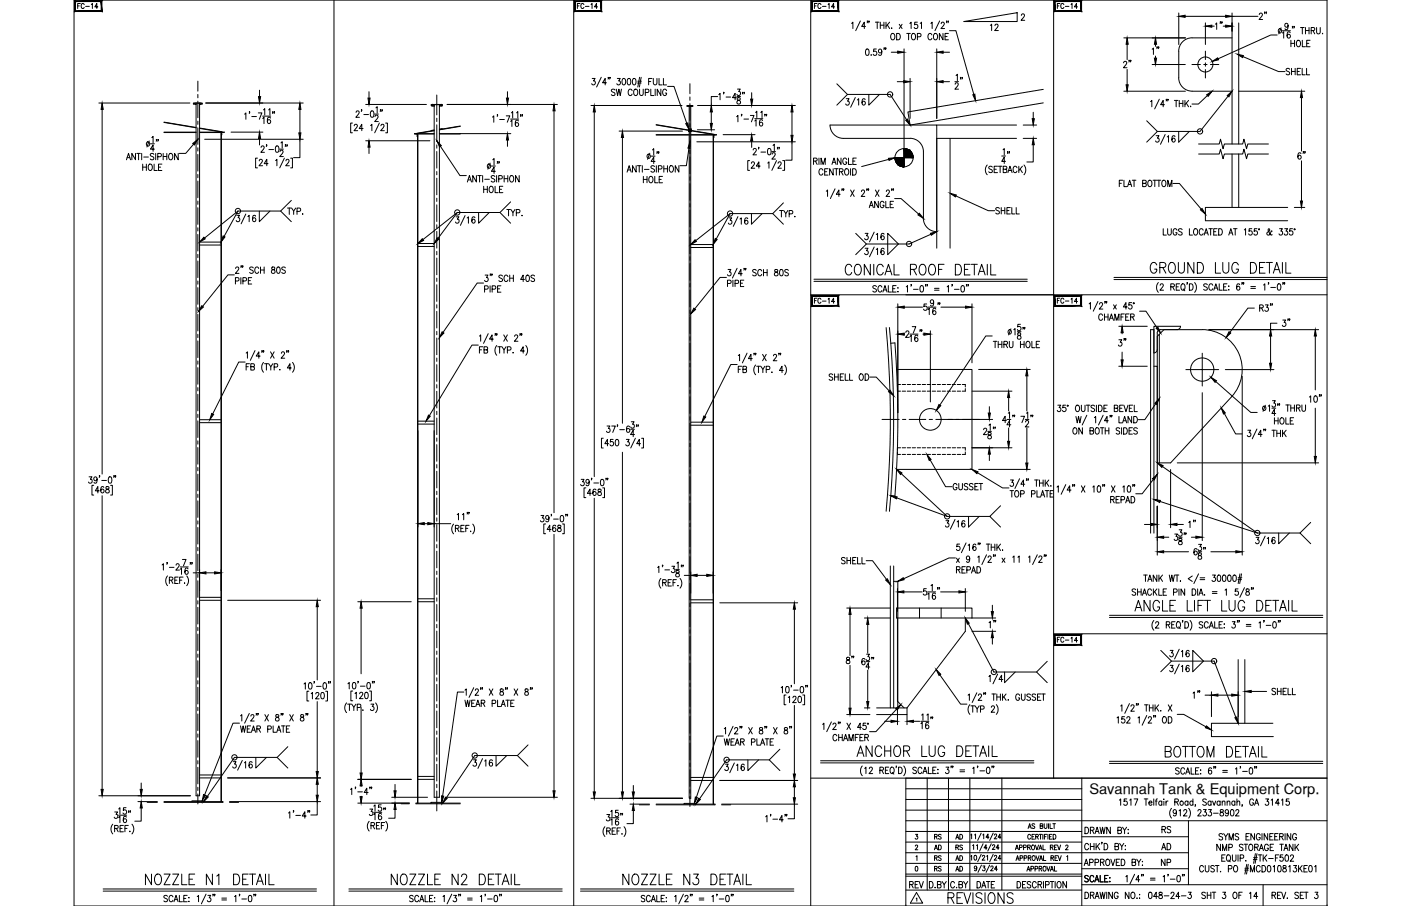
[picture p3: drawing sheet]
<svg xmlns="http://www.w3.org/2000/svg" width="432mm" height="279mm" viewBox="0 0 432 279" stroke-linecap="round" stroke-linejoin="round" font-family="sans-serif">
<defs><g id="words">
<g font-size="6.6">
<text x="259.6" y="86.1">CONICAL ROOF DETAIL</text>
<text x="353.5" y="85.4">GROUND LUG DETAIL</text>
<text x="263.2" y="234.6">ANCHOR LUG DETAIL</text>
<text x="358.1" y="234.6">BOTTOM DETAIL</text>
<text x="44.1" y="274.1">NOZZLE N1 DETAIL</text>
<text x="119.6" y="274.1">NOZZLE N2 DETAIL</text>
<text x="191.2" y="274.1">NOZZLE N3 DETAIL</text>
<text x="291.4" y="279.8">REVISIONS</text>
</g>
<text font-size="6.2" x="303.7" y="212">1/4</text>
<g font-size="5.7">
<text x="387" y="7.4">2&quot;</text>
<text x="345.4" y="22.2">2&quot;</text>
<text x="399" y="50.4">6&quot;</text>
</g>
<g font-size="5.3">
<text x="377.8" y="10.2" transform="rotate(-90 377.8 10.2)">1&quot;</text>
<text x="358.4" y="18" transform="rotate(-90 358.4 18)">1&quot;</text>
<text x="297.7" y="28.6" transform="rotate(-90 297.7 28.6)">12&quot;</text>
<text x="395.5" y="24.3">SHELL</text>
<text x="305.9" y="67.4">SHELL</text>
<text x="398.6" y="102" transform="rotate(-90 398.6 102)">3&quot;</text>
<text x="348.2" y="107.9" transform="rotate(-90 348.2 107.9)">3&quot;</text>
<text x="369.7" y="164" transform="rotate(-90 369.7 164)">1&quot;</text>
<text x="264.2" y="206" transform="rotate(-90 264.2 206)">8&quot;</text>
<text x="371.1" y="216.6" transform="rotate(-90 371.1 216.6)">1&quot;</text>
<text x="357.4" y="258.2">RS</text>
<text x="279.4" y="275.2">REV</text>
</g>
<g font-size="4.9">
<text x="304.4" y="10.6">12</text>
<text x="155.2" y="67.7">TYP.</text>
<text x="258.6" y="175">SHELL</text>
<text x="308" y="194.7" transform="rotate(-90 308 194.7)">1&quot;</text>
<text x="357" y="263.2">AD</text>
<text x="357" y="268.1">NP</text>
</g>
<text font-size="4.5" x="335.7" y="244.9">Savannah Tank &amp; Equipment Corp.</text>
<g font-size="4.4">
<text x="22.9" y="3.9">FC-14</text>
<text x="177.1" y="3.9">FC-14</text>
<text x="250.1" y="3.9">FC-14</text>
<text x="324.9" y="3.9">FC-14</text>
<text x="324.9" y="199.3">FC-14</text>
<text x="287.2" y="263.2">AD</text>
<text x="287.2" y="260">RS</text>
<text x="293.9" y="263.2">RS</text>
<text x="293.9" y="260">AD</text>
<text x="287.2" y="269.9">RS</text>
<text x="287.2" y="266.7">RS</text>
<text x="293.9" y="269.9">AD</text>
<text x="293.9" y="266.7">AD</text>
</g>
</g></defs>
<!-- layer: 0 -->
<g fill="none" stroke="#000" stroke-width=".31">
<path d="M22.8 0h386.2v279.4h-386.2zM102.9 0v279.4M176.8 0v279.4M249.9 0v279.4M324.7 0v240M249.9 90.9h159.1M324.7 195.5h84.3M249.9 240h159.1M279.2 240v39.4M285.8 240v34.5M292.3 240v34.5M298.9 240v34.5"/>
<path d="M308.8 240v34.5M333.4 240v39.4M279.2 243.2h54.2M279.2 253.1h129.8M279.2 259.7h54.2M279.2 256.4h54.2M279.2 249.8h54.2M279.2 246.5h54.2M333.4 258h32.9M366.3 253.1v19.7M279.2 263h87.1M279.2 270.2h54.2"/>
<path d="M279.2 269.6h54.2M279.2 274.5h54.2M279.2 266.3h54.2M333.4 267.9h32.9M333.4 272.8h75.6M389.3 272.8v6.6"/>
</g>
<!-- layer: SHOP TAG -->
<path d="M279.2 279.4h.1M409 279.4h.1" fill="none" stroke="#000" stroke-width=".31"/>
<!-- layer: TEXT -->
<g fill="none" stroke="#000" stroke-width=".31">
<path d="M251 92.7h.5M251.8 92h-.8v1.5M253 92.3a.49 .49 0 0 0-.6-.3 .49 .49 0 0 0-.3 .6v.3a.49 .49 0 0 0 .3 .6 .49 .49 0 0 0 .6-.3M253.5 92.9h1.1M255.2 92.3l.3-.3v1.5M257.2 93h-.9l.6-1v1.5M325.9 92.7h.5M326.7 91.9h-.8v1.6M327.9 92.3a.49 .49 0 0 0-.6-.3 .49 .49 0 0 0-.4 .5v.4a.49 .49 0 0 0 .4 .6 .49 .49 0 0 0 .6-.4M328.3 92.8h1.2M330.1 92.2l.3-.3v1.6M332.1 93h-.9l.6-1.1v1.6"/>
<path d="M282.2 257.3h.6l-.3 .6a.44 .44 0 0 1 .3 .7 .44 .44 0 0 1-.7-.1M299.2 257.5l.3-.3v1.5M300.4 257.5l.3-.3v1.5M302.4 256.9l-1.1 2.3M302.9 257.5l.3-.3v1.5M304.8 258.2h-.9l.6-1v1.5M306.1 256.9l-1.1 2.3M306.5 257.6l.2-.4 .5 .3-.8 1.2h.9M308.5 258.2h-.9l.6-1v1.5M316.9 255.5l.5-1.5 .4 1.5M317.1 255h.5M317.6 257.7a.46 .46 0 0 0-.5-.4 .46 .46 0 0 0-.3 .6v.3a.46 .46 0 0 0 .3 .6 .46 .46 0 0 0 .5-.4"/>
<path d="M318.1 258h.5M318.9 257.3h-.8v1.5h.8M318.9 254.2l-.3-.2-.5 .2 .1 .4 .7 .3v.4l-.3 .2-.5-.2M319.2 258l.7-.1v-.5l-.7-.1v1.5M319.6 258l.4 .8M320.3 257.3h.8M320.6 254.7h.7v-.6l-.7-.1v1.5l.8-.1v-.5l-.3-.2M320.7 257.3v1.5M321.4 257.3v1.5M321.8 254v1.1l.4 .4 .4-.2 .1-1.3M321.9 258h.5M322.7 257.3h-.8v1.5"/>
<path d="M323 257.3v1.5M323.2 254v1.5M323.5 258h.4M323.6 254v1.5h.8M324.2 257.3h-.7v1.5h.7M324.5 254h.8M324.6 257.3a.75 .75 0 0 1 .9 .7 .75 .75 0 0 1-.9 .8zM324.9 254v1.5M334.4 255.1a1.01 1.01 0 0 1 1.1 1 1.01 1.01 0 0 1-1.1 1zM336.1 256.1l.9-.2 .1-.6-1-.2v2M336.6 256.1l.6 1M337.5 257.1l.6-2 .7 2"/>
<path d="M337.7 256.4h.8M339 255.1l.4 2 .4-2 .4 2 .4-2M339.7 259.8h-.2h.2l-.2 .5M342.2 255.1v2l-1.1-2v2M344.5 256.1l1-.2 .1-.6-1.1-.2v2l1.1-.2 .1-.5-.5-.3M345 246.8l.4-.4v1.9M346 255.1l.6 1v1M347.2 255.1l-.6 1M347.3 246.4h-.8l-.1 .8a.61 .61 0 0 1 .9 .1 .61 .61 0 0 1-.1 .8 .61 .61 0 0 1-.8-.1M347.6 257h.2zM347.7 255.8v.1zM348.2 246.8l.4-.4v1.9"/>
<path d="M349.5 246.4h1.2l-.8 1.9M352.7 246.4h1.1M353.2 246.4v1.9M354.1 247.6h.9l-.1-.5a.58 .58 0 0 0-.8 .7 .58 .58 0 0 0 .9 .3M355.6 246.4v1.9M356.1 247h.5M356.7 246.4l-.3 .1-.1 .3v1.5M358.1 247.3l-.2-.2a.58 .58 0 0 0-.8 .6 .58 .58 0 0 0 1 .4M358.1 247v1.3M358.7 246.4v.2zM358.7 247.1v1.2M359.4 247v1.3"/>
<path d="M360 247l-.4 .1-.2 .5M361.1 249.3a2.24 2.24 0 0 0 0 3M362.1 247.3l.9-.1 .1-.6-1-.2v1.9M362.6 250.3l-.1 .3a.54 .54 0 0 1-.8 .1 .54 .54 0 0 1 0-.8 .54 .54 0 0 1 .8 .1l.1 .3a.9 .9 0 0 1-.6 1.3l-.4-.2M362.6 247.3l.6 1M363.4 250l.4-.3v1.9M364.8 250.1l.2-.3 .5-.1 .3 .5-1.1 1.4h1.2M366.1 247.3l-.1-.2a.58 .58 0 0 0-.8 .6 .58 .58 0 0 0 .9 .4M366.1 247v1.3M366.4 249.3a2.31 2.31 0 0 1 0 3M367.7 247.3a.56 .56 0 0 0-.8 0 .56 .56 0 0 0 0 .8 .56 .56 0 0 0 .8 0M367.7 246.4v1.9"/>
<path d="M368.5 248.3h-.2h.2l-.2 .4M369.2 250.1l.3-.4h.4l.3 .3-1.1 1.6h1.1M370.9 249.7h.9l-.5 .7a.6 .6 0 0 1 .5 .9 .6 .6 0 0 1-1.1 0M371.8 246.7l-.4-.3-.7 .3 .2 .4 .9 .7v.3l-.4 .2-.7-.2M372.5 249.7h.9l-.5 .7a.6 .6 0 0 1 .5 1 .6 .6 0 0 1-1.1-.1M373.3 247.3a.56 .56 0 0 0-.8 0 .56 .56 0 0 0 0 .8 .56 .56 0 0 0 .8 0M373.3 247v1.3M373.7 247l.5 1.3 .5-1.3M374 250.8h1.5M376 247.3a.56 .56 0 0 0-.7 0 .56 .56 0 0 0 0 .8 .56 .56 0 0 0 .7 0M376 247v1.3M376.2 249.8v.5a.72 .72 0 0 1 .8 .4 .72 .72 0 0 1-.3 .9 .63 .63 0 0 1-.7-.6 .63 .63 0 0 1 .8-.6l.2-.3v-.3z"/>
<path d="M376.7 247.4l.4-.4 .4 .1v1.2M376.7 247v1.3M376.8 257.3l-.4-.2-.7 .2 .2 .5 .8 .5v.6l-.6 .1-.4-.3M377.1 257.1l.7 .9v1M378.2 247.4l.4-.4 .4 .1 .1 1.2M378.2 247v1.3M378.4 257.1l-.6 .9M378.6 250.3v.3a.54 .54 0 0 1-.8 .1 .54 .54 0 0 1 0-.8 .54 .54 0 0 1 .8 .1v.3a.9 .9 0 0 1-.6 1.3l-.3-.2M378.8 259v-1.9l.7 1.9 .6-1.9v1.9M379.4 249.8l.3-.1a1.06 1.06 0 0 1 .6 .9 1.06 1.06 0 0 1-.6 1l-.3-.1-.2-.7zM380.6 247.3a.56 .56 0 0 0-.8 0 .56 .56 0 0 0 0 .8 .56 .56 0 0 0 .8 0M380.6 247v1.3"/>
<path d="M380.9 250.1l.1-.3 .5-.1 .3 .5-1 1.4h1.1M381.2 247.4l.4-.4 .4 .1 .1 1.2M381.2 246.4v1.9M381.8 257.3l-.4-.2-.7 .2v.4l1.1 .8v.2l-.4 .3-.7-.3M382.9 248.3l-.1 .4M384 258h.7M385.1 257.1h-1.1v1.9h1.1M386.3 246.8a.61 .61 0 0 0-.7-.4 .61 .61 0 0 0-.5 .7v.5a.61 .61 0 0 0 .6 .8 .61 .61 0 0 0 .6-.8h-.4M386.7 257.1v1.9l-1.2-1.9v1.9M386.7 248.3l.6-1.9 .6 1.9M386.9 247.7h.8M388.4 257.5a.62 .62 0 0 0-.7-.4 .62 .62 0 0 0-.5 .7v.5a.62 .62 0 0 0 .6 .7 .62 .62 0 0 0 .6-.7h-.4"/>
<path d="M389 257.1v1.9M390.1 246.4h.9l-.5 .7a.6 .6 0 0 1 .5 .9 .6 .6 0 0 1-1.1 0M390.7 257.1v1.9l-1.1-1.9v1.9M391.4 258h.6M391.8 246.8l.4-.4v1.9M392.4 257.1h-1v1.9h1M392.9 258h.6M393.9 257.1h-1v1.9h1M394.3 247.7h-1.2l.8-1.3v1.9M394.4 258l1-.1v-.7l-1-.1v1.9M394.9 258l.6 1M395 246.8l.4-.4v1.9"/>
<path d="M396.1 257.1v1.9M397.3 246.4h-.8l-.1 .8a.61 .61 0 0 1 .9 .1 .61 .61 0 0 1-.1 .8 .61 .61 0 0 1-.9-.1M397.8 257.1v1.9l-1.1-1.9v1.9M399.6 257.5a.62 .62 0 0 0-.8-.4 .62 .62 0 0 0-.4 .7v.5a.62 .62 0 0 0 .6 .7 .62 .62 0 0 0 .6-.7h-.4M282.1 260.9l.3-.3 .4 .3-.7 1.2h.8M282.2 267.2h.2a.82 .82 0 0 1 .5 .7 .82 .82 0 0 1-.5 .7l-.3-.2zM282.3 264.2l.3-.3v1.5M282.4 277.1l.2-.2v1M282.5 275.2l1.9 3.3h-3.8zM288.2 273.6v.2zM288.9 272.8l1-.1v-.8l-1-.1v2l1.1-.2v-.4l-.4-.4M290.4 271.8l.6 1v1"/>
<path d="M291.7 271.8l-.7 1M294.2 272.3a.62 .62 0 0 0-.7-.5 .62 .62 0 0 0-.5 .8v.5a.62 .62 0 0 0 .5 .7 .62 .62 0 0 0 .7-.5M295.6 272.8l.9-.1 .1-.7-1-.2v2l1-.2 .1-.4-.4-.4M297 271.8l.6 1v1M298.3 271.8l-.7 1M299.2 264.1l.3-.3v1.5M299.8 260.8l.3-.3v1.5M300.4 263.8a.73 .73 0 0 1 .8 .6 .73 .73 0 0 1-.5 .9l-.5-.3zM301 260.8l.3-.3v1.5M301.1 267.5a.4 .4 0 0 1-.5 .5 .4 .4 0 0 1-.3-.5l.3-.4a.81 .81 0 0 1 .5 .7 .81 .81 0 0 1-.5 .7l-.3-.2M301.1 271.8a1 1 0 0 1 1.2 1 1 1 0 0 1-1.2 1zM302.4 263.5l-1.1 2.2"/>
<path d="M302.5 266.8l-1.1 2.2M302.6 273.8l.6-2 .6 2M302.8 264.1l.5-.3 .2 .4-.8 1.1h.9M302.9 267.1h.7l-.4 .5a.45 .45 0 0 1 .4 .7 .45 .45 0 0 1-.8 0M303 260.2l-1.1 2.3M304 271.8h1.1M304.1 264.1l.3-.3v1.5M304.2 261.5h-.9l.6-1v1.5M304.6 271.8v2M305 266.8l-1.1 2.2M305.4 267.4l.2-.3 .5 .2-.8 1.2h.9M305.5 260.2l-1.1 2.3"/>
<path d="M305.9 260.8l.2-.3 .5 .3-.8 1.2h.9M306.1 263.5l-1.1 2.2M306.5 264.1l.5-.3 .2 .4-.8 1.1h.9M306.6 271.8h-1.1v2M307.4 268.1h-.9l.6-1v1.4M307.9 261.5h-.9l.6-1v1.5M308.5 264.8h-.9l.6-1v1.5M312.9 262.1l.5-1.5 .5 1.5M313.1 265.4l.5-1.5 .5 1.5M313.1 261.6h.6M313.3 264.9h.6M313.5 271.8a1 1 0 0 1 1.1 1 1 1 0 0 1-1.1 1z"/>
<path d="M314.2 261.4l.7-.1 .1-.6-.8-.1v1.5M314.4 264.6h.7l.1-.6-.8-.1v1.5M315.5 261.4l.7-.1 .1-.6-.8-.1v1.5M315.6 264.6h.8v-.6l-.8-.1v1.5M316.2 271.8h-1v2h1M316.5 268.6l.5-1.4 .4 1.4M316.7 268.2h.6M316.7 261.3l.7-.1 .1-.5-.8-.1v1.5M316.9 264.6l.7-.1 .1-.5-.8-.1v1.5M317.1 261.3l.5 .8M317.3 264.6l.4 .8M317.7 272.1l-.4-.3-.7 .3 .1 .5 .9 .5a.48 .48 0 0 1-.3 .7l-.7-.3"/>
<path d="M317.7 267.9h.8v-.7h-.8v1.4M318.2 260.7l.1-.1a.7 .7 0 0 1 .6 .8 .7 .7 0 0 1-.7 .6l-.3-.5zM318.3 263.9h.2a.7 .7 0 0 1 .6 .7 .7 .7 0 0 1-.8 .7l-.2-.5zM319 267.9h.7v-.7h-.7v1.4M319.1 260.6l.5 1.5 .5-1.5M319.3 263.9l.5 1.5 .5-1.5M319.4 272.3a.62 .62 0 0 0-.8-.5 .62 .62 0 0 0-.4 .8v.5a.62 .62 0 0 0 .4 .7 .62 .62 0 0 0 .8-.5M319.9 272.8l1-.1 .1-.7-1.1-.2v2M320.2 262.1l.5-1.5 .5 1.5M320.3 267.9l.7-.1v-.6h-.7v1.4M320.4 265.4l.4-1.5 .5 1.5M320.4 261.6h.6"/>
<path d="M320.5 272.8l.6 1M320.5 264.9h.7M320.7 267.9l.4 .7M321.5 260.6v1.5h.7M321.6 271.8v2M321.6 263.9v1.5h.7M321.7 267.2a.68 .68 0 0 1 .7 .7 .68 .68 0 0 1-.7 .7l-.2-.5zM322.2 272.9l1-.1v-.9l-1-.1v2M322.6 267.2l.5 1.4 .5-1.4M323.7 271.8h1.1M323.7 268.6l.5-1.4 .5 1.4M323.7 261.3l.7-.1 .1-.5-.8-.1v1.5"/>
<path d="M323.9 264.6l.7-.1v-.6h-.7v1.5M323.9 268.2h.6M324.1 261.3l.5 .8M324.3 271.8v2M324.3 264.6l.4 .8M325 267.2v1.4h.7M325 261.3h.5M325.2 264.6h.4M325.2 271.8v2M325.8 260.6h-.8v1.5h.8M325.9 263.9h-.7v1.5h.7M325.9 260.6l.5 1.5 .5-1.5"/>
<path d="M326.1 271.9l.1-.1a1.01 1.01 0 0 1 .9 1 1.01 1.01 0 0 1-.9 1 1.27 1.27 0 0 1-.1-1.9zM326.1 263.9l.5 1.5 .5-1.5M328.5 260.9l.2-.3 .5 .3-.8 1.2h.8M328.7 271.8v2l-1.1-2v2M328.8 264.2l.3-.3v1.5M334.2 266.9l.6-1.9 .6 1.9M334.4 275.1a1 1 0 0 1 1.1 1 1 1 0 0 1-1.1 1zM334.4 266.3h.8M335.4 270.3l-.4-.3-.7 .3 .2 .4 .9 .7v.3l-.4 .3-.7-.3M335.5 260.6a.62 .62 0 0 0-.7-.5 .62 .62 0 0 0-.5 .8v.4a.62 .62 0 0 0 .5 .8 .62 .62 0 0 0 .7-.5M335.8 266l1-.1 .1-.7-1.1-.2v1.9M336.1 276.1l.9-.1 .1-.7-1-.2v2"/>
<path d="M336.1 260.1v2M336.1 261h1.1M336.6 276.1l.6 1M337.1 270.5a.61 .61 0 0 0-.7-.5 .61 .61 0 0 0-.5 .7v.5a.61 .61 0 0 0 .5 .8 .61 .61 0 0 0 .7-.5M337.2 260.1v2M337.4 272l.7-2 .6 2M337.5 266l1-.1v-.7l-1-.2v1.9M337.5 277.1l.6-2 .7 2M337.7 271.3h.8M337.7 276.5h.8M337.8 260.1v2M338.2 260.9l.7 1.2"/>
<path d="M338.9 260.1l-1.1 1.3M339 275.1l.4 2 .4-2 .4 2 .4-2M339.1 270v2h1M339.2 265.9l.9-.1v-.7l-.9-.1v1.9M339.7 265.9l.6 1M340.3 260.1a1 1 0 0 1 1.1 1 1 1 0 0 1-1.1 1zM340.5 270.9h.6M341.1 265.1l.1-.1a1 1 0 0 1 .9 .9 1 1 0 0 1-.9 1 1.26 1.26 0 0 1-.1-1.8zM341.1 275.1v2M341.5 270h-1v2h1M342 271.9h.1zM342.1 270.6v.2z"/>
<path d="M342.4 265l.6 1.9 .6-1.9M342.9 275.1v2l-1.2-2v2M343.6 261l1-.1v-.7l-1-.1v2l1.1-.2 .1-.5-.4-.4M344 265.9h.7M344.6 275.6a.62 .62 0 0 0-.7-.5 .62 .62 0 0 0-.5 .8v.5a.62 .62 0 0 0 .6 .7 .62 .62 0 0 0 .6-.7h-.4M345.1 265h-1.1v1.9h1.1M345.1 260.1l.6 .9v1.1M345.6 265a1 1 0 0 1 1.1 .9 1 1 0 0 1-1.1 1zM346.4 260.1l-.7 .9M346.8 260.8v.1zM346.8 261.9v.2zM347 270.4l.4-.4v2"/>
<path d="M348 275.1v2l-1.2-2v2M348.8 275.2l.2-.1a1 1 0 0 1 .8 1 1 1 0 0 1-.8 1 1.29 1.29 0 0 1-.2-1.9zM348.9 265.9l1-.1v-.7l-1-.1v1.9l1-.1 .1-.5-.4-.4M349.7 269.6l-1.4 3M350.4 265l.6 .9v1M350.4 277h.1zM351.2 275.8h.1M351.2 276.9h.1M351.3 271.3h-1.2l.8-1.3v2M351.6 265l-.6 .9M351.9 269.7h-.1h.1l-.1 .5M352 266.8h.2z"/>
<path d="M352.1 265.6v.2zM352.4 269.7l-.1 .5M354.2 275.2l.4-.1a1.15 1.15 0 0 1-.2 2l-.4-.4v-.4zM354.6 270.8h1.4M354.6 271.4h1.4M356.8 276.5h-1.2l.8-1.4v2M357.3 275.2v.6a.72 .72 0 0 1 .9 .4 .72 .72 0 0 1-.3 .9 .64 .64 0 0 1-.8-.7 .64 .64 0 0 1 .8-.5l.3-.3-.1-.4zM358.5 270.4l.4-.4v2M358.8 276.3h1.5M360.1 269.7l-.2 .5M360.7 271.1h1.4M360.9 275.6l.3-.5h.3l.4 .4-.3 .7-.8 .9h1.2"/>
<path d="M362.9 270.1l.3-.1a1.09 1.09 0 0 1 .6 1 1.09 1.09 0 0 1-.6 1 1.43 1.43 0 0 1-.3-1.9zM363.6 276.5h-1.2l.8-1.4v2M364.1 276.3h1.4M364.5 269.7l-.1 .5M365 269.7h-.2h.2l-.2 .5M366.2 275.1h.9l-.5 .8a.6 .6 0 0 1 .5 .9 .6 .6 0 0 1-1-.1M370.9 267.4a.62 .62 0 0 0-.7-.5 .62 .62 0 0 0-.5 .8v.4a.62 .62 0 0 0 .5 .8 .62 .62 0 0 0 .7-.5M371.5 266.9v1.4l.5 .6 .5-.3 .1-1.7M371.5 275.4l-.4-.3-.7 .3 .2 .5 .8 .5v.6l-.6 .1-.4-.3M372.1 275.1v2M372.1 276.1h1.1M373.2 275.1v2"/>
<path d="M373.6 275.1h1.1M374.2 275.1v2M374.3 267.2l-.4-.3-.7 .3 .1 .5 .9 .4a.48 .48 0 0 1-.3 .8l-.7-.3M374.6 266.9h1.1M375.2 266.9v2M376.2 260.4v1.9l-1.2-1.9v1.9M376.2 268.7v.2zM376.6 264.6h.6M376.8 262.3v-1.9l.6 1.9 .7-1.9v1.9M376.9 275.1h.8l-.4 .8a.6 .6 0 0 1 .4 .9 .6 .6 0 0 1-1-.1M377.6 263.6h-1v2h1M378.1 263.9l.4-.3a1 1 0 0 1 .8 1 1 1 0 0 1-.8 1l-.5-.7z"/>
<path d="M378.6 267.9h.9l.1-.8-1-.2v2M378.7 261.4l1-.1 .1-.3-.1-.6h-1v1.9M378.7 265.2l.5 .6M379.8 263.6l.1 1.7 .4 .3 .6-.3v-1.7M380.3 275.2l.2-.1a1 1 0 0 1 .8 1 1 1 0 0 1-.8 1 1.27 1.27 0 0 1-.2-1.9zM380.5 267l.2-.1a1.01 1.01 0 0 1 .8 1 1.01 1.01 0 0 1-.8 1 1.24 1.24 0 0 1-.2-1.9zM381.6 263.6v2M381.8 276.1h.7M382.2 264.7l1-.1 .1-.8-1.1-.2v2M382.9 275.1h-1.1v2M383.1 260.6l-.4-.2-.7 .2 .1 .5 .8 .4v.7l-.5 .1-.4-.3M383.4 260.4h1.1"/>
<path d="M383.6 268.3h1.1M383.7 267.8h1.1M384 265.4v.2zM384 260.4v1.9M384.3 266.6l-.6 3M384.7 266.6l-.5 3M385.1 275.5l.4-.4v2M385.2 260.4h.1a1 1 0 0 1 .9 .9 1 1 0 0 1-.9 1 1.26 1.26 0 0 1-.1-1.9zM385.4 268.9v-2l.6 2 .7-2v2M386.3 265h1.1M386.4 264.5h1.1M386.7 261.3l.9-.1 .1-.7-1-.1v1.9"/>
<path d="M386.9 263.2l-.5 3.1M387.2 261.3l.6 1M387.4 263.2l-.6 3.1M387.6 276.5h-1.2l.8-1.4v2M387.8 263.6h1.1M388.1 262.3l.7-1.9 .6 1.9M388.4 261.7h.8M388.4 263.6v2M388.4 267.4a.62 .62 0 0 0-.7-.5 .62 .62 0 0 0-.5 .8v.4a.62 .62 0 0 0 .5 .8 .62 .62 0 0 0 .7-.5M389 266.9a1.01 1.01 0 0 1 1.1 1 1.01 1.01 0 0 1-1.1 1zM389.3 263.6v2M389.7 264.5l.7 1.1"/>
<path d="M390.4 263.6l-1.1 1.3M390.8 267l.2-.1a1.08 1.08 0 0 1 .7 1 1.08 1.08 0 0 1-.7 1l-.4-.8zM390.9 260.8a.62 .62 0 0 0-.7-.4 .62 .62 0 0 0-.5 .7v.5a.62 .62 0 0 0 .6 .7 .62 .62 0 0 0 .6-.7h-.4M391 264.8h1.4M391.5 261.3h.6M392 276.1l1-.1 .1-.7-1.1-.2v2M392.4 267.3l.4-.4v2M392.5 260.4h-1v1.9h1M392.6 276.1l.6 1M393.1 264.6h.6M393.7 276.1h.7M394 267l.2-.1a1.09 1.09 0 0 1 .7 1 1.09 1.09 0 0 1-.7 1 1.43 1.43 0 0 1-.2-1.9z"/>
<path d="M394.1 263.6h-1v2M394.4 260.4h1.1M394.8 275.1h-1.1v2h1.1M395 260.4v1.9M395 275.1l.6 2 .7-2M395.4 263.6h-.8l-.1 .9a.61 .61 0 0 1 .9 0 .61 .61 0 0 1-.1 .9 .61 .61 0 0 1-.9-.2M395.5 267v.6a.73 .73 0 0 1 .9 .4 .73 .73 0 0 1-.3 .9 .64 .64 0 0 1-.8-.7 .64 .64 0 0 1 .9-.5l.2-.3-.1-.4zM395.7 262.3l.6-1.9 .7 1.9M395.9 261.7h.8M396.3 263.7l.2-.1a1.07 1.07 0 0 1 .7 1 1.07 1.07 0 0 1-.7 1 1.38 1.38 0 0 1-.2-1.9zM396.7 276.9v.2zM397.2 267.3l.4-.4v2"/>
<path d="M397.7 264.1l.3-.5h.3l.4 .4-1.1 1.6h1.1M398.5 260.4v1.9l-1.1-1.9v1.9M398.7 266.9h.9l-.5 .8a.6 .6 0 0 1 .5 .9 .6 .6 0 0 1-1.1-.1M399.1 260.4v1.9M399.5 261.2l.8 1.1M400.2 275.4l-.4-.3-.6 .1v.6l.8 .5 .2 .5-.4 .3-.7-.3M400.2 266.9v2M400.3 260.4l-1.2 1.3M400.6 267.8l.7 1.1M400.7 276.1h.7M401.3 266.9l-1.1 1.3M401.8 275.1h-1.1v2h1.1"/>
<path d="M401.9 267.9h.6M402 275.1h1.1M402.6 275.1v2M402.9 266.9h-1v2h1M403.6 267l.2-.1a1.09 1.09 0 0 1 .7 1 1.09 1.09 0 0 1-.7 1l-.2-.1-.3-.7zM405.2 267.3l.4-.4v2M405.3 275.1h.9l-.5 .8a.6 .6 0 0 1 .5 .9 .6 .6 0 0 1-1.1-.1"/>
<circle cx="364.2" cy="247.6" r=".62"/>
</g>
<!-- layer: DIM -->
<g fill="none" stroke="#000" stroke-width=".31">
<path d="M262.5 7.2l.4-.4v2M265.2 6.5l-1.5 3M266.8 8.1h-1.2l.8-1.3v2M267 15.2l.2-.1a1.07 1.07 0 0 1 .7 1 1.07 1.07 0 0 1-.7 1 1.38 1.38 0 0 1-.2-1.9zM267.4 6.6h-.1h.1l-.1 .4M267.9 6.6l-.2 .4M268.4 17h.2zM269.8 6.8h1.1M270.1 15.1h-.8l-.1 .9a.62 .62 0 0 1 .9 0 .62 .62 0 0 1-.1 .9 .62 .62 0 0 1-.9-.2M270.4 6.8v2M271.3 6.8v2M271.3 7.8h1.1"/>
<path d="M271.8 15.8l-.1 .3a.53 .53 0 0 1-.8 0 .53 .53 0 0 1 0-.8 .53 .53 0 0 1 .8 .1l.1 .4a.92 .92 0 0 1-.7 1.3l-.3-.3M272.4 6.8v2M272.6 14.8l-.2 .5M273.1 14.8h-.2h.2l-.2 .5M273.1 6.8v2M273.5 7.7l.7 1.1M274.2 6.8l-1.1 1.3M274.7 16.1h2M274.8 8.6v.2zM274.8 10.4l.2-.1a1 1 0 0 1 .8 1 1 1 0 0 1-.8 1 1.24 1.24 0 0 1-.2-1.9zM276.4 10.3a1 1 0 0 1 1.1 1 1 1 0 0 1-1.1 1zM277.2 7.5l.8 1.3"/>
<path d="M278 7.5l-.8 1.3M278.6 15.1v36.3M279.5 10.3h1.1M280 10.3v2M280.4 7.2l.4-.4v2M281.2 10.4l.2-.1a1 1 0 0 1 .8 1 1 1 0 0 1-.8 1 1.24 1.24 0 0 1-.2-1.9zM282.7 6.8h-.8v.9a.62 .62 0 0 1 .9 0 .62 .62 0 0 1-.1 .9 .62 .62 0 0 1-.9-.2M282.7 11.3h1l.1-.8-1.1-.2v2M283.6 7.2l.4-.4v2M286.9 7.2l.4-.4v2M287.2 10.8a.62 .62 0 0 0-.7-.5 .62 .62 0 0 0-.5 .8v.4a.62 .62 0 0 0 .5 .8 .62 .62 0 0 0 .7-.5M288 10.4l.2-.1a1 1 0 0 1 .8 1 1 1 0 0 1-.8 1 1.26 1.26 0 0 1-.2-1.9z"/>
<path d="M288.7 15.1v21.4M289.6 6.5l-1.4 3M290.1 7.3l.1-.4 .5-.1 .3 .6-1 1.4h1.1M290.6 10.3v2l-1.1-2v2M290.7 16.1h2M291.3 11.3h.6M291.8 6.6h-.1h.1l-.1 .4M292.3 6.6l-.1 .4M292.3 10.3h-1v2h1M292.7 9.5h1.9l5.5 19.6M314.8 4.8l.3-.5h.3l.3 .4-.2 .6-.8 1h1.1M346.4 11.7h19"/>
<path d="M347.4 13.7v4.7M355.1 19.9h10.2M363.3 4v9.7M365.3 5h12.5M371.5 7v6.7M379.7 4v5.6M379.7 5h8M383.1 17.5l11 4.6h1.9M393.6 10.8h-1.9l-16.3 7.3M394.8 8.6l-.7 1.9M395.2 10.2l.4-.4v2M395.2 9.5h2.5"/>
<path d="M397 7.8a.53 .53 0 0 1-.6 .6 .53 .53 0 0 1-.4-.7l.5-.5a1.08 1.08 0 0 1 .5 1 1.08 1.08 0 0 1-.6 .9l-.4-.2M397.6 10.1l-.3-.3a1.11 1.11 0 0 0-.1 2 .55 .55 0 0 0 .6-.6 .55 .55 0 0 0-.5-.5 .55 .55 0 0 0-.6 .4M397.9 12.4v2M397.9 13.4h1.1M398.4 8.2h-.1h.1l-.1 .5M398.9 8.2l-.1 .5M399 12.4v2M399.9 12.5l.1-.1a1.01 1.01 0 0 1 .9 1 1.01 1.01 0 0 1-.9 1 1.29 1.29 0 0 1-.1-1.9zM400.8 8.5h1.2M401.4 12.4v2h1M401.4 8.5v2M402.4 8.5v2"/>
<path d="M402.4 9.4h1.1M402.7 13.4h.7M403.5 8.5v2M403.8 12.4h-1.1v2h1.1M404.1 9.4l1-.1 .1-.6-1.1-.2v2M404.7 9.4l.5 1.1M405.8 8.5v1.4l.5 .6 .5-.3 .1-1.7M407.6 10.3v.2zM30.5 31.8h28M31.5 33.7v112.5M63.4 31.8h30.1M75.4 35.2l.4-.4v2"/>
<path d="M77 34.5l-.2 .5M77.6 35.9h1.4M79.6 34.8h1.1l-.8 2M80 27.8v2M81 36.5l.4-.4v2M81 35.8h2.4M81.2 33.9l.4-.4v2M82.8 33.9l.4-.4v2M83.4 36.4l-.4-.3a1.12 1.12 0 0 0 0 2 .58 .58 0 0 0 .4-.8 .58 .58 0 0 0-.9-.1l-.1 .2M84.2 34.5h-.2h.2l-.2 .5M84.6 34.5l-.1 .5M92.4 33.7v7.3"/>
<path d="M108.6 38h-.5v3h.5M109.2 38.8l.3-.5 .5 .1 .2 .3-1.1 1.6h1.1M109.7 34.7l.4-.5 .5 .1 .1 .3-.2 .6-.8 1h1.1M111.5 33.9h-.2h.2l-.2 .5M111.9 39.6h-1.2l.8-1.3v2M112.1 35.3h1.5M112.7 32.2h18.7M113.7 28.3v1.9M114.2 38.7l.4-.4v2M114.4 34.3l.4-.1a1.14 1.14 0 0 1-.2 2l-.4-.4-.1-.5zM115.5 35.2h1.1M115.6 36l.3-.5 .5 .1 .1 .3-.2 .7-.8 .9h1.1"/>
<path d="M115.8 33.3l.4-.4v2M116.9 38l-1.4 3M117.3 33.9l-.1 .5M117.4 38.8l.2-.4 .4-.1 .4 .6-1.1 1.4h1.1M117.8 33.9h-.2h.2l-.2 .5M118.9 38h.5v3h-.5M137.8 32.2h34M151.8 36.1l.4-.4v2M153.4 35.5l-.2 .4M154 36.9h1.4M156 35.7h1.1l-.8 2M156.4 28.3v1.9"/>
<path d="M157.4 37.4l.4-.4v2M157.4 36.7h2.5M157.6 34.8l.4-.4v2M159.2 34.8l.4-.4v2M159.8 37.3l-.4-.3a1.11 1.11 0 0 0 0 2 .55 .55 0 0 0 .5-.5 .55 .55 0 0 0-.5-.6 .55 .55 0 0 0-.6 .5M160.6 35.5h-.2h.2l-.2 .4M161 35.5l-.1 .4M170.8 34.2v123.9M182.1 32.5h28.1M182.5 24.2h.9l-.5 .8a.6 .6 0 0 1 .5 .9 .6 .6 0 0 1-1-.1M183.2 34.5v112.5M185.3 23.8l-1.4 3"/>
<path d="M186.9 25.5h-1.2l.8-1.3v2M187.6 23.9h-.2h.2l-.2 .5M188 23.9h-.1h.1l-.1 .5M189.5 27.8l-.4-.3-.7 .3 .2 .4 .9 .5-.1 .7-.6 .1-.4-.3M189.9 27.5l.5 2 .4-2 .4 2 .3-2M190.3 24.2h.9l-.5 .8a.6 .6 0 0 1 .5 .9 .6 .6 0 0 1-1.1-.1M191.9 24.3l.3-.1a1.09 1.09 0 0 1 .6 1 1.09 1.09 0 0 1-.6 1l-.3-.1-.2-.8zM193.5 24.3l.3-.1a1.09 1.09 0 0 1 .6 1 1.09 1.09 0 0 1-.6 1l-.4-.4-.1-.5zM194.8 28a.62 .62 0 0 0-.7-.5 .62 .62 0 0 0-.5 .7v.5a.62 .62 0 0 0 .5 .8 .62 .62 0 0 0 .7-.5M195.1 24.3l.3-.1a1.08 1.08 0 0 1 .6 1 1.08 1.08 0 0 1-.6 1l-.5-.9zM195.6 27.6l.2-.1a1 1 0 0 1 .8 1 1 1 0 0 1-.8 1 1.29 1.29 0 0 1-.2-1.9zM196.5 25.6h1.1"/>
<path d="M196.6 25h1.1M197.1 27.5v1.4l.5 .6 .6-.3v-1.7M197.1 23.8l-.5 3M197.6 23.8l-.5 3M198.9 28.5l1-.1v-.8l-1-.1v2M199.9 25.1h.7M200.6 27.5v2h.9M201 24.2h-1.1v2M201.4 24.2v1.4l.4 .6 .6-.3 .1-1.7M201.9 27.5v2M203.1 24.2v2h1M203.7 27.5v2l-1.1-2v2"/>
<path d="M204.5 24.2v2h.9M205.4 28a.62 .62 0 0 0-.7-.5 .62 .62 0 0 0-.5 .7v.5a.62 .62 0 0 0 .6 .8 .62 .62 0 0 0 .6-.8h-.4M205.8 26.6h1.9l4 11.4M212.3 39.9h.7h-.7M212.3 39.9v.7h.7M212.3 39.9l.1 .3M212.3 39.9h.1M212.5 39.9h.2M212.9 39.9h.1M212.9 39.9l-.2 .1M213 39.9h.1M213 39.9v.7"/>
<path d="M215.1 32.5h30M219.2 34.5v3.6M221.2 29.8h-2v2.7M221.5 29.2l.4-.4v2M223.1 28.5l-.1 .5M223.8 29.9h1.4M226.9 30.1h-1.1l.8-1.3v2M227 36l.4-.4v2M227.1 29.8h1.1M227.3 27.5h.9l-.5 .7a.6 .6 0 0 1 .5 1 .6 .6 0 0 1-1.1-.1M227.3 30.2v.6a.72 .72 0 0 1 .8 .4 .72 .72 0 0 1-.3 .9 .64 .64 0 0 1-.7-.7 .64 .64 0 0 1 .8-.5l.3-.3-.1-.4zM228.6 35.3h-.1h.1l-.1 .5"/>
<path d="M229 28.5h-.2h.2l-.2 .5M229.3 36.7h1.4M229.4 28.5l-.1 .5M231.3 35.6h1.1l-.8 2M231.7 28.6v2M232.6 37.3l.4-.4v2M232.6 36.6h2.5M232.9 34.7l.4-.4v2M234.5 34.7l.4-.4v2M235 37.2l-.5-.3a1.12 1.12 0 0 0 .1 2 .55 .55 0 0 0 .6-.6 .55 .55 0 0 0-.5-.5 .55 .55 0 0 0-.6 .4M235.8 35.3l-.1 .5M236.3 35.3h-.2h.2l-.2 .5"/>
<path d="M244.1 34.5v7.2M257.9 32.4l3.3-3.3h13.1l5.1 7.8M257.9 25.8l3.3 3.3M260.8 30.4h.9l-.5 .8a.6 .6 0 0 1 .5 .9 .6 .6 0 0 1-1.1-.1M263.6 30.1l-1.4 3M264.2 30.8l.4-.4v2M266.6 30.7l-.3-.3a1.12 1.12 0 0 0-.1 2 .58 .58 0 0 0 .5-.8 .58 .58 0 0 0-.9-.1l-.1 .3M267.8 29.1v3.3l3.3-3.3M276.5 25.2h2M280.5 24.2v12.3M290.7 25.2h2M315.4 38.6h4.1"/>
<path d="M318.5 34.6v2M346.4 28.1h19M347.4 21.4v4.7M353.4 37.3l3.3 3.2-3.3 3.3M354.6 31.3l.4-.3v1.9M357.3 30.6l-1.4 3M358.9 32.3h-1.2l.8-1.3v1.9M359.5 30.7l-.1 .4M360 30.7l-.1 .4M362 31h1.1M362.5 31v1.9M363.5 31v1.9"/>
<path d="M363.5 31.9h1.1M364.6 31v1.9M365.2 31v1.9M365.6 31.8l.7 1.1M366.3 31l-1.1 1.3M366.9 32.8h.2zM372.1 29.5l-2.7 2.6h-2M378.5 29.7l-8.6 10.8h-13.2M381.8 28.1h20.3M401.1 30.1v16.5M39 49.3l.6-2 .6 2M39.2 48.6h.8"/>
<path d="M41.8 47.3v2l-1.2-2v2M42.2 47.3h1.1M42.7 47.3v2M43.7 47.3v2M44 50.6v2M44 51.5h1.1M44.3 48.4h1.4M45.1 50.6v2M46 50.7l.1-.1a1 1 0 0 1 .9 1 1 1 0 0 1-.9 1 1.29 1.29 0 0 1-.1-1.9zM46 43.5l-.7 1.8M46.4 44.3h1.2M46.8 42.4l.4-.3v1.9"/>
<path d="M47.4 47.6l-.4-.3-.5 .1-.1 .6 .9 .4 .1 .6-.4 .3-.7-.3M47.5 50.6v2h1M47.6 46h-1.2l.8-1.3v2M48 47.3v2M48.3 43.1h-.2h.2l-.2 .5M48.6 48.3h1l.1-.8-1.1-.2v2M48.8 43.1h-.2h.2l-.2 .5M48.9 51.5h.6M49.9 50.6h-1v2h1M50.3 47.3v2M50.3 48.3h1.1M51.4 47.3v2"/>
<path d="M52.3 47.4l.2-.1a1 1 0 0 1 .8 1 1 1 0 0 1-.8 1 1.22 1.22 0 0 1-.2-1.9zM54.9 47.3v2l-1.1-2v2M59.6 44.5l-2.4 2.8h-1.9M63.1 42.9h30.4M71.2 40.7h9.8M79.4 48.8h-.6v3h.6M79.9 49.6l.3-.5h.3l.4 .4-1.1 1.6h1.1M80 42.7v2M80.5 45.5l.1-.4 .5-.1 .3 .6-1 1.4h1.1M82.2 44.7h-.1h.1l-.1 .5M82.6 50.5h-1.2l.8-1.4v2M82.9 46.1h1.4"/>
<path d="M84.9 49.5l.4-.4v2M85.1 45.1l.2-.1a1.07 1.07 0 0 1 .7 1 1.07 1.07 0 0 1-.7 1 1.38 1.38 0 0 1-.2-1.9zM86.2 46h1.1M86.3 46.8l.2-.4 .4-.1 .3 .6-1 1.4h1.1M86.6 44.1l.4-.4v2M87.7 48.8l-1.5 3M88.1 44.7h-.2h.2l-.2 .5M88.1 49.6l.4-.5h.3l.3 .4-.2 .7-.8 .9h1.1M88.5 44.7h-.1h.1l-.1 .5M89.6 48.8h.5v3h-.5M92.4 42.9v5.7h-1.9M112.7 43.4h19.8"/>
<path d="M113.7 45.4v1.9M135.7 45.1l6.1 9h1.9M141.7 41.2h15.7M144 56.1l.7-2 .6 2M144.3 55.5h.8M146.8 54.1v2l-1.1-2v2M147.2 54.1h1.2M147.8 54.1v2M148.8 54.1v2M149.1 57.4v2M149.1 58.4h1.1M149.4 55.3h1.4"/>
<path d="M150.2 57.4v2M151.1 57.5l.1-.1a1 1 0 0 1 .8 1 1 1 0 0 1-.8 1 1.27 1.27 0 0 1-.1-1.9zM151.1 50.3l-.8 1.9M151.5 51.2h1.2M151.9 49.3l.4-.4v2M152.5 54.4l-.4-.3-.7 .3 .1 .4 1 .8v.2l-.4 .3-.7-.3M152.6 57.4v2h.9M152.7 52.8h-1.2l.8-1.3v2M153.1 54.1v2M153.4 49.9h-.2h.2l-.2 .5M153.7 55.2l1-.1v-.8l-1-.2v2M153.9 49.9l-.2 .5"/>
<path d="M153.9 58.4h.7M155 57.4h-1.1v2h1.1M155.4 54.1v2M155.4 55.1h1.1M156.4 43.2v1.9M156.5 54.1v2M157.4 54.3l.1-.2a1.02 1.02 0 0 1 .9 1 1.02 1.02 0 0 1-.9 1 1.27 1.27 0 0 1-.1-1.8zM160 54.1v2l-1.1-2v2M190.8 40.4h19.6M191.8 42.4v88.1M193.3 53.1l.6-2 .6 2M193.5 52.4h.8"/>
<path d="M196.1 51.1v2l-1.2-2v2M196.4 51.1h1.2M197 51.1v2M198 51.1v2M198.3 55.3h1.1M198.3 54.4v2M198.6 52.2h1.4M199.4 54.4v2M200.3 54.5l.1-.1a1 1 0 0 1 .9 1 1 1 0 0 1-.9 1 1.27 1.27 0 0 1-.1-1.9zM200.3 47.2l-.7 1.9M200.7 48.2h1.2M201.1 46.2l.4-.4v2"/>
<path d="M201.7 51.4l-.4-.3-.5 .1-.1 .6 .9 .4 .1 .6-.4 .3-.7-.3M201.8 54.4v2h1M201.9 49.8h-1.2l.8-1.3v1.9M202.3 51.1v2M202.6 46.9h-.2h.2l-.2 .4M202.9 52.1l1-.1 .1-.7-1.1-.2v2M203.1 46.9l-.2 .4M203.2 55.3h.6M204.2 54.4h-1v2h1M204.6 51.1v2M204.6 52h1.1M205.7 51.1v2"/>
<path d="M206.6 51.2l.2-.1a1.01 1.01 0 0 1 .8 1 1.01 1.01 0 0 1-.8 1 1.27 1.27 0 0 1-.2-1.9zM209.2 51.1v2l-1.1-2v2M212.3 40.6h.1M212.3 45.7l-.8 5.4h-1.9M212.4 40.4h.2M212.4 40h.2M212.4 40.3v.3M212.7 40.4l.2 .2M212.8 40v.2M212.8 40.3v.1M213 40.6h.1M214.8 43.7h30.3"/>
<path d="M214.9 40h5.4M222.9 41.5h9.8M231 49.5h-.5v3h.5M231.6 50.4l.1-.4 .5-.1 .3 .6-1 1.4h1.1M231.7 43.5v2M232.1 46.2l.4-.4 .4 .1 .2 .3-1 1.6h1.1M233.9 45.5l-.2 .5M234.3 51.2h-1.2l.8-1.3v2M234.5 46.9h1.5M236.6 50.3l.4-.4v2M236.8 45.9l.2-.1a1.06 1.06 0 0 1 .7 1 1.06 1.06 0 0 1-.7 1l-.2-.1-.3-.8zM237.9 46.8h1.1"/>
<path d="M238 47.6l.1-.4 .5-.1 .3 .6-1 1.4h1.1M238.3 44.9l.4-.4v1.9M239.3 49.5l-1.4 3M239.7 45.5h-.1h.1l-.1 .5M239.8 50.4l.3-.5h.4l.3 .4-1.1 1.6h1.1M240.2 45.5l-.1 .5M241.2 49.5h.6v3h-.6M244.1 43.7v5.7h-2M250.7 49.7l1-.1 .1-.7-1.1-.2v2M251.3 49.7l.6 1M252.4 48.7v2M253 50.7v-2l.7 2 .6-2v2"/>
<path d="M253.6 52.5a.62 .62 0 0 0-.7-.5 .62 .62 0 0 0-.5 .8v.5a.62 .62 0 0 0 .5 .7 .62 .62 0 0 0 .7-.5M254.2 53h.6M254.7 59l.4-.4v2M255.2 52h-1v2h1M256.4 50.7l.6-2 .7 2M256.6 50.1h.9M256.8 52v2l-1.1-2v2M257.2 52h1.1M257.4 58.2l-1.5 3M257.8 52v2M258.7 53l1-.1 .1-.7-1.1-.2v2M259 59.9h-1.2l.8-1.3v2"/>
<path d="M259.2 48.7v2l-1.1-2v2M259.3 53l.5 1M259.6 58.3h-.2h.2l-.2 .5M260.1 58.3l-.2 .5M260.6 52.1l.2-.1a1 1 0 0 1 .8 1 1 1 0 0 1-.8 1 1.26 1.26 0 0 1-.2-1.9zM261 49.2a.62 .62 0 0 0-.8-.4 .62 .62 0 0 0-.4 .7v.5a.62 .62 0 0 0 .6 .7 .62 .62 0 0 0 .6-.7h-.4M261.5 48.7v2h1M262.1 58.6l1.2 2M262.1 52v2M262.8 52a1 1 0 0 1 1.1 1 1 1 0 0 1-1.1 1zM262.9 49.7h.6M263.3 58.6l-1.2 2"/>
<path d="M263.9 48.7h-1v2h1M265.5 59.1l.3-.5h.3l.4 .4-.3 .6-.8 1h1.2M267.3 58.3h-.2h.2l-.2 .5M267.7 58.3l-.1 .5M269.8 58.6l1.1 2M270.9 58.6l-1.1 2M273.2 59.1l.3-.5h.3l.3 .4-.2 .6-.8 1h1.1M273.9 49.1l-8.3 2.3M274.9 58.3h-.1h.1l-.1 .5M275.4 58.3l-.1 .5M275.8 48.6h5.6M304.3 50.9a2.24 2.24 0 0 0 0 3"/>
<path d="M305.9 51.5l-.4-.2-.8 .2 .2 .5 .9 .5 .1 .5-.4 .2-.8-.2M306.4 52.2h.7M307.4 51.3h-1v1.9h1M307.7 51.3h1.1M308.3 51.3v1.9M308.7 48.1h1.2M309.1 46.2l.4-.4v2M309.2 52.2l1-.1v-.7l-1-.1v1.9l1-.1 .1-.5-.4-.4M309.9 49.8h-1.2l.8-1.3v1.9M310.6 46.9l-.1 .4M310.6 53.2l.7-1.9 .6 1.9M310.9 52.6h.8"/>
<path d="M311.1 46.9h-.1h.1l-.1 .4M313.4 51.7a.61 .61 0 0 0-.7-.4 .61 .61 0 0 0-.4 .7v.5a.61 .61 0 0 0 .4 .7 .61 .61 0 0 0 .7-.4M314 51.3v1.9M314.4 52.1l.7 1.1M315.1 51.3l-1.1 1.3M315.4 42.7h4.1M315.6 50.9a2.3 2.3 0 0 1 0 3M318.5 44.6v5.4h-2M345 56.5h.6M346 55.6h-1v2M346.4 55.6v2h1M347.5 57.6l.7-2 .6 2"/>
<path d="M347.8 56.9h.8M349 55.6h1.1M349.5 55.6v2M352.2 56.5l.9-.1 .1-.6-1-.2v2l1-.2 .1-.5-.4-.4M354.1 55.7l.1-.1a1 1 0 0 1 .9 1 1 1 0 0 1-.9 1 1.24 1.24 0 0 1-.1-1.9zM355.4 55.6h1.1M355.9 55.6v2M356.3 41.8h.9l-.5 .8a.6 .6 0 0 1 .5 .9 .6 .6 0 0 1-1 0M356.6 55.6h1.2M357.2 55.6v2M358.2 55.9l.3-.3a1 1 0 0 1 .9 1 1 1 0 0 1-.9 1l-.4-.8zM359.1 41.5l-1.4 3"/>
<path d="M359.7 42.2l.5-.4v2M359.9 57.6v-2l.7 2 .6-2v2M361.5 56.6h2l6.7 7.9M362.1 42.1l-.3-.3a1.11 1.11 0 0 0-.6 1 1.11 1.11 0 0 0 .6 1 .58 .58 0 0 0 .4-.8 .58 .58 0 0 0-.9-.1l-.1 .3M363.3 40.5v3.3l3.3-3.3M401.1 49.6v12.4M73 66.4h.8l-.4 .7a.6 .6 0 0 1 .4 1 .6 .6 0 0 1-1-.1M73.3 65.1l-10.2 8.3M73.3 65.1l-4.2 7.8M75.8 66l-1.5 3M76.4 66.8l.4-.4v2M78.8 66.7l-.5-.3a1.13 1.13 0 0 0 .1 2 .55 .55 0 0 0 .5-.6 .55 .55 0 0 0-.5-.5 .55 .55 0 0 0-.6 .4"/>
<path d="M79.9 65.1v3.3l3.3-3.3M86.5 65.1l3.3 3.3M88.6 64.2h1.1M89.2 64.2v1.9M89.8 61.8l-3.3 3.3h-13.2M89.9 64.2l.6 .9v1M91.1 64.2l-.6 .9M91.5 65.2l1-.1 .2-.3-.2-.6h-1v1.9M93.2 66h.2zM140.5 66.9h.9l-.5 .7a.6 .6 0 0 1 .5 .9 .6 .6 0 0 1-1 0M140.9 65.5l-10.6 8.4M140.9 65.5l-5.9 8"/>
<path d="M143.3 66.5l-1.4 3M144 67.2l.4-.3v1.9M146.4 67.1l-.3-.2a1.09 1.09 0 0 0-.7 .9 1.09 1.09 0 0 0 .6 1 .58 .58 0 0 0 .4-.8 .58 .58 0 0 0-.9-.1l-.1 .3M147.5 65.5v3.3l3.3-3.3M157.4 62.3l-3.3 3.2h-13.2M224.6 67.2h.9l-.5 .7a.6 .6 0 0 1 .5 1 .6 .6 0 0 1-1-.1M225 65.9l-10.6 8.3M225 65.9l-4.3 7.8M227.4 66.8l-1.4 3M228.1 67.5l.4-.3v2M230.5 67.5l-.5-.3a1.14 1.14 0 0 0 .1 2 .58 .58 0 0 0 .4-.9 .58 .58 0 0 0-.9-.1l-.1 .3M231.6 65.9v3.3l3.3-3.3"/>
<path d="M238.2 65.9l3.2 3.3M240.3 64.9h1.1M240.8 64.9v2M241.4 62.6l-3.2 3.3h-13.2M241.6 64.9l.6 1v1M242.8 64.9l-.6 1M243.2 66l1-.1 .1-.8-1.1-.2v2M245 66.7h.1M263.7 72l3.3 3.2-3.3 3.3M266.6 76.6h.9l-.5 .7a.6 .6 0 0 1 .5 .9 .6 .6 0 0 1-1-.1M266.6 72h.9l-.5 .7a.6 .6 0 0 1 .5 .9 .6 .6 0 0 1-1 0M267.9 64.1l.6-2 .7 2"/>
<path d="M268.1 63.4h.8M269.4 76.2l-1.4 3M269.4 71.6l-1.4 3M270.1 76.9l.4-.3v1.9M270.1 72.3l.4-.3v1.9M270.7 62.1v2l-1.1-2v2M272.5 62.5a.62 .62 0 0 0-.8-.4 .62 .62 0 0 0-.4 .7v.5a.62 .62 0 0 0 .6 .8 .62 .62 0 0 0 .6-.8h-.4M272.5 76.8l-.3-.2a1.09 1.09 0 0 0-.7 .9 1.09 1.09 0 0 0 .6 1 .56 .56 0 0 0 .5-.5 .56 .56 0 0 0-.5-.6 .56 .56 0 0 0-.6 .5M272.5 72.2l-.3-.2a1.09 1.09 0 0 0-.7 .9 1.09 1.09 0 0 0 .6 1 .57 .57 0 0 0 .5-.5 .57 .57 0 0 0-.5-.6 .57 .57 0 0 0-.6 .5M273 62.1v2h1M273.6 72l3.3 3.2-3.3 3.3zM274.4 63h.6"/>
<path d="M275.4 62.1h-1v2h1M275.7 61.2h2l5.4 4.8M286.9 72.2l-6.7 3h-13.2M294.6 60.4l10 4.6h2M358.5 70.5v2h1M359.9 70.5v1.4l.5 .6 .5-.3 .1-1.7M362.8 71a.62 .62 0 0 0-.8-.5 .62 .62 0 0 0-.5 .8v.5a.62 .62 0 0 0 .7 .7 .62 .62 0 0 0 .6-.7h-.4M364.3 70.8l-.4-.3-.7 .3 .2 .5 .8 .3v.8l-.6 .1-.4-.3M366.6 70.5v2h.9M368.2 70.6l.1-.1a1 1 0 0 1 .9 1 1 1 0 0 1-.9 1 1.26 1.26 0 0 1-.1-1.9zM370.8 71a.62 .62 0 0 0-.7-.5 .62 .62 0 0 0-.5 .8v.5a.62 .62 0 0 0 .5 .7 .62 .62 0 0 0 .7-.5M371.1 72.5l.7-2 .6 2"/>
<path d="M371.4 71.8h.8M372.6 70.5h1.1M373.1 70.5v2M374.1 71.5h.6M375.1 70.5h-1v2h1M375.6 70.5a1 1 0 0 1 1.2 1 1 1 0 0 1-1.2 1zM378.7 72.5l.6-2 .7 2M378.9 71.8h.9M380.2 70.5h1.1M380.7 70.5v2M383.5 70.9l.4-.4v2M385.8 70.5h-.8l-.1 .9a.61 .61 0 0 1 .9 0 .61 .61 0 0 1-.1 .9 .61 .61 0 0 1-.8-.2"/>
<path d="M387.4 70.5h-.8l-.1 .9a.61 .61 0 0 1 .9 0 .61 .61 0 0 1-.1 .9 .61 .61 0 0 1-.8-.2M392 71.4l-.1-.2a1.11 1.11 0 0 1-1.3 1.2l-.1-.6 .8-.8-.2-.5-.3 .3 .1 .5 .7 1.1 .4 .1v-.2M394.4 70.5h.8l-.4 .8a.6 .6 0 0 1 .5 .9 .6 .6 0 0 1-1.1-.1M396 70.5h.8l-.5 .8a.6 .6 0 0 1 .5 .9 .6 .6 0 0 1-1-.1M398.4 70.5h-.8l-.1 .9a.61 .61 0 0 1 .9 0 .61 .61 0 0 1-.1 .9 .61 .61 0 0 1-.9-.2M398.9 64h3.2M72.2 84.8h-1.9l-7.9 9.7M72.6 86.7l.9-.1v-.9l-.9-.1v2M72.6 82.8l.3-.5h.4l.3 .4-1 1.6h1.1M74.2 85.6v2M74.4 82l-.2 .5M74.9 82h-.2h.2l-.2 .5"/>
<path d="M74.9 86.7l.9-.1 .2-.3-.2-.6-.9-.1v2M76.5 86.6h.7M77.6 85.6h-1.1v2h1.1M78.1 82.6l-.4-.3-.8 .3 .2 .5 .9 .4 .1 .5-.4 .3-.8-.3M79.7 82.8a.62 .62 0 0 0-.7-.5 .62 .62 0 0 0-.5 .8v.4a.62 .62 0 0 0 .5 .8 .62 .62 0 0 0 .7-.5M80.3 82.3v2M80.3 83.3h1.1M81.4 82.3v2M83.8 82.4v.6a.72 .72 0 0 1 .9 .4 .72 .72 0 0 1-.3 .9 .64 .64 0 0 1-.8-.7 .64 .64 0 0 1 .9-.5l.2-.3-.1-.4zM85.5 82.4l.4-.1a1.14 1.14 0 0 1-.2 2l-.4-.4-.1-.4zM87.9 82.6l-.3-.3-.8 .3 .2 .5 .9 .4a.48 .48 0 0 1-.3 .8l-.8-.3M149 87.3h-1.9l-10.6 15.2"/>
<path d="M149.4 89.2l.9-.1v-.9l-.9-.1v2M149.5 84.8h.9l-.5 .8a.6 .6 0 0 1 .5 .9 .6 .6 0 0 1-1-.1M151 88.1v2M151.2 84.6l-.2 .4M151.7 84.6h-.2h.2l-.2 .4M151.7 89.2l.9-.1 .2-.3-.2-.6-.9-.1v2M153.4 89.1h.6M154.4 88.1h-1v2h1M154.9 85.1l-.4-.3-.6 .1v.7l.8 .4 .2 .5-.4 .3-.7-.3M156.5 85.3a.62 .62 0 0 0-.7-.5 .62 .62 0 0 0-.5 .8v.5a.62 .62 0 0 0 .5 .7 .62 .62 0 0 0 .7-.5M157.1 84.8v2M157.1 85.8h1.1"/>
<path d="M158.2 84.8v2M161.6 86.2h-1.1l.7-1.4v2M162.3 84.9l.2-.1a1.09 1.09 0 0 1 .7 1 1.09 1.09 0 0 1-.7 1l-.2-.1-.2-.7zM164.8 85.1l-.4-.3-.8 .3 .2 .5 .9 .5-.1 .6-.6 .1-.4-.3M223.9 85.6h-2l-7.8 9.7M224.2 87.4l1-.1 .1-.7-1.1-.2v2M224.4 83.1h.9l-.5 .8a.6 .6 0 0 1 .5 .9 .6 .6 0 0 1-1.1-.1M225.9 86.4v2M226.5 87.4l1-.1 .1-.7-1.1-.2v2M227.2 82.7l-1.5 3M228.2 87.3h.7M228.8 84.4h-1.2l.8-1.3v2"/>
<path d="M229.3 86.4h-1.1v2h1.1M229.4 82.8l-.1 .5M229.9 82.8h-.2h.2l-.2 .5M233.1 83.4l-.4-.3-.7 .3 .1 .5 1 .6v.3l-.4 .3-.7-.3M234.8 83.6a.62 .62 0 0 0-.8-.5 .62 .62 0 0 0-.4 .8v.4a.62 .62 0 0 0 .4 .8 .62 .62 0 0 0 .8-.5M235.3 83.1v2M235.3 84.1h1.1M236.4 83.1v2M238.8 83.2v.6a.72 .72 0 0 1 .9 .4 .72 .72 0 0 1-.3 .9 .63 .63 0 0 1-.8-.7 .63 .63 0 0 1 .9-.5l.2-.3-.1-.4zM240.5 83.2l.2-.1a1.07 1.07 0 0 1 .7 1 1.07 1.07 0 0 1-.7 1 1.34 1.34 0 0 1-.2-1.9zM243 83.4l-.4-.3-.6 .1-.1 .6 .9 .4 .2 .6-.4 .3-.7-.3M250.9 86.1h65.7"/>
<path d="M250.9 86.8h65.7M270.1 88.4l-.4-.3-.7 .3 .2 .4 .9 .7v.3l-.4 .3-.7-.3M271.8 88.6a.62 .62 0 0 0-.7-.5 .62 .62 0 0 0-.5 .7v.5a.62 .62 0 0 0 .5 .8 .62 .62 0 0 0 .7-.5M272.1 90.1l.7-2 .6 2M272.4 89.4h.8M273.8 88.1v2h1M275.1 89h.7M276.2 88.1h-1.1v2h1.1M276.7 90h.1zM276.7 93.7v33.6M276.8 88.7v.2zM278.7 94.7h5.6"/>
<path d="M279.3 88.5l.4-.4v2M281.5 89.2h1.5M283.8 88.2l.2-.1a1.09 1.09 0 0 1 .7 1 1.09 1.09 0 0 1-.7 1l-.4-.4-.1-.5zM285.6 93.7h-.8l-.1 .9a.61 .61 0 0 1 .9 0 .61 .61 0 0 1-.1 .9 .61 .61 0 0 1-.9-.2M286 95.4l.4-.3v1.9M286 94.7h2.5M287.8 93.1a.53 .53 0 0 1-.8 .4 .53 .53 0 0 1-.1-.9 .53 .53 0 0 1 .8 .1l.1 .4a.92 .92 0 0 1-.7 1.3l-.3-.3M288 88.9h1.4M288 89.5h1.4M288.4 95.3l-.3-.2a1.1 1.1 0 0 0-.7 .9 1.1 1.1 0 0 0 .6 1 .57 .57 0 0 0 .5-.8 .57 .57 0 0 0-1-.1l-.1 .3M289.2 93.5l-.1 .4M289.7 93.5h-.2h.2l-.2 .4"/>
<path d="M290 94.7h7.6M291.9 88.5l.4-.4v2M294.2 89.2h1.4M296.4 88.2l.2-.1a1.09 1.09 0 0 1 .7 1 1.09 1.09 0 0 1-.7 1l-.4-.4-.1-.5zM299.6 93.7v18.2M335.7 93.7l.4-.4v2M338.4 93l-1.4 3M338.9 93.8l.3-.5h.3l.3 .4-.2 .7-.8 .9h1.1M339.8 97.3a.61 .61 0 0 0-.7-.5 .61 .61 0 0 0-.5 .8v.4a.61 .61 0 0 0 .5 .8 .61 .61 0 0 0 .7-.5M340.4 96.8v2M340.4 97.7h1.1M340.6 93h-.1h.1l-.1 .5"/>
<path d="M341.1 93h-.1h.1l-.1 .5M341.5 96.8v2M341.9 98.8l.6-2 .7 2M342.2 98.1h.7M343.2 94l.9 1.3M343.3 85.6h65.7M343.3 86.2h65.7M343.6 98.8v-2l.6 2 .7-2v2M344.1 94l-.9 1.3M345.5 97.7h.6M346.5 96.8h-1v2M346.9 97.7h.7"/>
<path d="M347.4 94.7h-1.2l.8-1.4v2M348 96.8h-1.1v2h1.1M348.5 97.7h.9l.1-.7-1-.2v2M348.8 93.3h-.8l-.1 .9a.62 .62 0 0 1 .9 0 .62 .62 0 0 1-.1 .9 .62 .62 0 0 1-.9-.2M349 97.7l.6 1.1M351.2 96h2l3.4 5M357 87.1a2.3 2.3 0 0 0 0 3M357.6 88l.3-.5 .5 .1 .1 .3-1 1.6h1.1M360.8 88.5l1-.1 .1-.7-1.1-.2v2M361.4 88.5l.6 1M362.5 88.5h.7M363.6 87.5h-1.1v2h1.1"/>
<path d="M364.3 87.6l.1-.1a1 1 0 0 1 .9 1 1 1 0 0 1-.9 1 1.26 1.26 0 0 1-.1-1.9zM364.7 89.1l.5 .6M366 87.2l-.2 .5M366.6 87.5a1 1 0 0 1 1.1 1 1 1 0 0 1-1.1 1zM368.2 87.1a2.3 2.3 0 0 1 0 3M372.1 87.8l-.4-.3-.6 .1v.6l.8 .4 .2 .6-.4 .3-.7-.3M373.8 88a.62 .62 0 0 0-.8-.5 .62 .62 0 0 0-.4 .8v.5a.62 .62 0 0 0 .4 .7 .62 .62 0 0 0 .8-.5M374.1 89.5l.6-2 .7 2M374.3 88.8h.8M375.8 87.5v2h.9M377.1 88.5h.7M378.2 87.5h-1.1v2h1.1"/>
<path d="M378.7 88.2h.1M378.7 89.3v.2zM382.1 87.8l-.5-.3a1.14 1.14 0 0 0 .1 2 .55 .55 0 0 0 .5-.5 .55 .55 0 0 0-.5-.6 .55 .55 0 0 0-.6 .4M382.9 87.2h-.2h.2l-.2 .5M383.3 87.2l-.1 .5M385.5 88.9h1.4M385.5 88.4h1.4M386.6 95h-2l-5.5 7.5M388.2 95l1-.1 .1-.7-1.1-.2v2M388.8 95l.6 1M389.4 87.9l.4-.4v2M390 94h.9l-.5 .8a.6 .6 0 0 1 .5 .9 .6 .6 0 0 1-1.1-.1"/>
<path d="M391 87.2h-.1h.1l-.1 .5M391.7 93.7h-.2h.2l-.2 .5M391.7 88.6h1.4M392.2 93.7h-.2h.2l-.2 .5M393.6 99.7h-2v2M393.9 87.6l.2-.1a1.07 1.07 0 0 1 .7 1 1.07 1.07 0 0 1-.7 1l-.2-.1-.2-.8zM395.5 87.2h-.2h.2l-.2 .5M396 87.2l-.2 .5M75.5 111.7h-1.9l-8 16M75.9 108.9l.4-.4v2M75.9 113.1h.6M76.9 112.2h-1v1.9"/>
<path d="M77.3 113.1l1-.1v-.6l-1-.2v1.9l1-.2 .1-.4-.4-.4M78.6 108.1l-1.4 3M80.2 109.8h-1.2l.8-1.3v2M80.8 108.2l-.1 .5M81.2 111.8a2.3 2.3 0 0 0 0 3M81.3 108.2h-.2h.2l-.2 .5M81.5 112.2h1.2M82.1 112.2v1.9M82.8 112.2l.7 .9v1M83.4 108.5l1.1 2M84.1 112.2l-.6 .9M84.5 113.2l1-.2-.1-.8h-.9v1.9"/>
<path d="M84.5 108.5l-1.1 2M86.3 113.9v.2zM86.7 109l.2-.4 .5-.1 .3 .6-1.1 1.4h1.2M88.5 108.2l-.2 .5M89 108.2h-.2h.2l-.2 .5M89.8 113.5h-1.2l.8-1.3v1.9M90.1 111.8a2.24 2.24 0 0 1 0 3M147.4 106.4h-1.9l-13.2 21.8M147.8 103.7l.3-.4v1.9M147.8 107.9h.6M148.8 106.9h-1v2M149.2 107.9l1-.1v-.8l-1-.1v2l1-.1 .1-.6-.4-.3"/>
<path d="M150.5 102.9l-1.5 3M152.1 104.6h-1.2l.8-1.3v1.9M152.7 103l-.2 .5M153.1 106.6a2.31 2.31 0 0 0 0 3M153.2 103h-.2h.2l-.2 .5M153.4 106.9h1.1M154 106.9v2M154.7 106.9l.6 1v1M155.3 103.3l1.1 1.9M156 106.9l-.7 1M156.4 108l.9-.1 .1-.8-1-.2v2M156.4 103.3l-1.1 1.9"/>
<path d="M158.1 108.7v.2zM158.6 103.7l.3-.4h.4l.3 .4-1.1 1.5h1.1M160.4 103l-.2 .5M160.8 103h-.1h.1l-.1 .5M161.6 108.2h-1.2l.8-1.3v2M162.1 106.6a2.31 2.31 0 0 1 0 3M227.2 112.4h-2l-8 16M227.5 109.6l.4-.3v2M227.5 113.9h.7M228.6 112.9h-1.1v2M229 113.9l.9-.1 .1-.7-1-.2v2l1-.2 .1-.4-.4-.4M230.3 108.9l-1.5 3"/>
<path d="M231.9 110.6h-1.2l.8-1.3v2M232.5 109h-.2h.2l-.2 .5M232.9 112.6a2.24 2.24 0 0 0 0 3M233 109l-.2 .5M233.2 112.9h1.1M233.8 112.9v2M234.5 112.9l.6 1v1M235 109.3l1.2 2M235.8 112.9l-.7 1M236.2 114l.9-.1v-.9l-.9-.1v2M236.2 109.3l-1.2 2M237.8 114.8h.2z"/>
<path d="M238.4 109.7l.3-.4 .5 .1 .2 .2-.3 .7-.8 1h1.1M240.2 109h-.2h.2l-.2 .5M240.6 109l-.1 .5M241.4 114.3h-1.2l.8-1.4v2M241.8 112.6a2.3 2.3 0 0 1 0 3M256.7 115.6l-.4-.3-.6 .1-.1 .6 .9 .4 .2 .6-.4 .3-.8-.3M257.2 115.3v2M257.2 116.2h1.1M258.3 115.3v2M259 116.2h.6M260 115.3h-1v2h1M260.5 115.3v2h1"/>
<path d="M261.9 115.3v2h.9M265.1 115.4l.2-.1a1.01 1.01 0 0 1 .8 1 1.01 1.01 0 0 1-.8 1 1.27 1.27 0 0 1-.2-1.9zM266.6 115.3a1.01 1.01 0 0 1 1.2 1 1.01 1.01 0 0 1-1.2 1zM268.1 116.3h2l4 4.3M278.7 103h.1M279.2 102.5l.3-.5h.3l.3 .4-.2 .7-.8 .9h1.1M280.5 103.7l.4-.3v1.9M280.5 103h2.4M281.2 100.7h1.1l-.8 2M282.9 103.7l-.3-.3a1.09 1.09 0 0 0-.7 .9 1.09 1.09 0 0 0 .6 1 .57 .57 0 0 0 .5-.5 .57 .57 0 0 0-.5-.6 .57 .57 0 0 0-.6 .5M283.7 101.8l-.2 .4M284.1 101.8h-.1h.1l-.1 .4"/>
<path d="M284.5 103h.3M286.7 102v22M301.6 113.9h15.9M305.8 103.6h-2l-14.1 21.3M306.1 105.3h1.2M306.7 105.3v1.9M307.7 105.3v1.9M307.7 106.2h1.1M308.8 105.3v1.9M309.4 106.2l1-.1 .1-.6-1.1-.2v1.9M310 106.2l.5 1M311.1 105.3v1.4l.5 .5 .5-.2 .1-1.7"/>
<path d="M311.6 101.4l-.7 1.9M312.4 101.7l.4-.4v2M313.6 102.3h1.1M313.7 102.7v.6a.72 .72 0 0 1 .9 .4 .72 .72 0 0 1-.3 .9 .64 .64 0 0 1-.8-.7 .64 .64 0 0 1 .9-.5l.2-.3-.1-.4zM314.5 100h-.8l-.1 .9a.61 .61 0 0 1 .9 0 .61 .61 0 0 1-.1 .9 .61 .61 0 0 1-.8-.2M314.5 106.2h1.1M314.5 105.3v1.9M315.4 101h-.2h.2l-.2 .5M315.6 105.3v1.9M315.9 101l-.2 .5M316.5 115.9v10.8M316.5 105.3a.98 .98 0 0 1 1.1 .8 .98 .98 0 0 1-.6 1.1 1.06 1.06 0 0 1-.9-.8 1.06 1.06 0 0 1 .4-1.1z"/>
<path d="M318 105.3v1.9h1M319.4 106.2h.6M320.4 105.3h-1v1.9h1M344.8 100.6h8.8M344.8 112.9h8.8M345.8 108.6v2.4M372.6 101.7h33.8M374.7 117.7l10.8 9.5h2M377.7 114h14.9M382.9 116v55.2M391.6 103.6v8.4M405.4 103.6v16.6"/>
<path d="M128.8 132.8v29.7M133.8 132.8v29.7M185.9 135.1h-.5v3.1h.5M187.1 131.4h.9l-.5 .7a.6 .6 0 0 1 .5 1 .6 .6 0 0 1-1.1-.1M187.6 136.8h-1.2l.8-1.3v2M188.5 131.4h1.2l-.9 2M189 135.5h-.8l-.1 .9a.62 .62 0 0 1 .9 0 .62 .62 0 0 1-.1 .9 .62 .62 0 0 1-.9-.2M189.8 135.6l.3-.1a1.08 1.08 0 0 1 .6 1 1.08 1.08 0 0 1-.6 1l-.5-.8zM190.4 131.1h-.2h.2l-.2 .5M191 132.5h1.4M191.8 139.5v104.7M193 135.5h.9l-.5 .8a.6 .6 0 0 1 .5 .9 .6 .6 0 0 1-1-.1"/>
<path d="M194 131.7l-.3-.3a1.11 1.11 0 0 0-.1 2 .55 .55 0 0 0 .6-.6 .55 .55 0 0 0-.5-.6 .55 .55 0 0 0-.6 .5M194.4 132.4h1.2M194.6 130.1h.8l-.5 .7a.59 .59 0 0 1 .5 1 .59 .59 0 0 1-1-.1M195.6 134h-1.2l.8-1.3v2M195.8 135.1l-1.4 3.1M196.3 131.1h-.2h.2l-.2 .5M196.7 131.1l-.1 .5M197.4 136.8h-1.2l.8-1.3v2M197.7 135.1h.6v3.1h-.6M292.2 129.3h13.7M299.6 120.6h12.3M299.6 138.1h12.3"/>
<path d="M303.2 132.5l.3-.4h.5l.1 .3-.2 .7-.8 .9h1.1M304.4 133h1.2M304.6 133.5v.5a.72 .72 0 0 1 .9 .4 .72 .72 0 0 1-.3 .9 .64 .64 0 0 1-.8-.6 .64 .64 0 0 1 .8-.6l.3-.3-.1-.3zM304.8 131.1l.4-.4v2M304.9 125.4v2M306.3 131.8h-.2h.2l-.2 .4M306.8 131.8h-.2h.2l-.2 .4M310.2 129.7h-1.2l.8-1.3v1.9M310.3 129.3h1.3M310.7 127.4l.5-.4v2M310.9 122.6v4.1M310.9 132v4.1"/>
<path d="M311.6 131h-1.3l.9-1.3v2M312.3 128.1h-.2h.2l-.2 .4M312.7 128.1l-.1 .4M314.6 128.4h1.2l-.8 1.9M316 129.3h1.1M316.1 130.2l.3-.5 .5 .1 .1 .2-.2 .7-.8 1h1.1M316.4 127.4l.4-.4v2M316.5 132v10.8M317.8 128.1l-.1 .4M318.3 128.1h-.1h.1l-.1 .4M326 124.9h.9l-.5 .8a.6 .6 0 0 1 .5 .9 .6 .6 0 0 1-1 0M328.4 124.9h-.8v.9a.62 .62 0 0 1 .9 0 .62 .62 0 0 1-.1 .9 .62 .62 0 0 1-.9-.1"/>
<path d="M331 132l.1-.1a1 1 0 0 1 .9 1 1 1 0 0 1-.9 1 1.29 1.29 0 0 1-.1-1.9zM331.6 128.4l.4 2 .4-2 .4 2 .4-2M331.8 125.1l.1-.2a1.01 1.01 0 0 1 .9 1 1.01 1.01 0 0 1-.9 1 1.24 1.24 0 0 1-.1-1.8zM333.3 124.9v1.5l.5 .5 .5-.3 .1-1.7M333.6 131.9v2l-1.1-2v2M334.8 124.9h1.1M335 128.1l-1.5 3M335.4 124.9v2M335.9 132.8h1l.1-.7-1.1-.2v2l1.1-.2v-.7l-.3-.2M337.3 128.8l.4-.4v2M337.4 125.2l-.4-.3-.6 .2v.6l.8 .4 .2 .5-.4 .3-.7-.3M337.8 132l.2-.1a1 1 0 0 1 .8 1 1 1 0 0 1-.8 1 1.27 1.27 0 0 1-.2-1.9z"/>
<path d="M337.9 124.9v2M338.6 124.9a1.01 1.01 0 0 1 1.1 1 1.01 1.01 0 0 1-1.1 1zM339.1 131.9h1.1M339.7 131.9v2M340 128.1l-1.4 3M340.2 125.9h.7M340.6 131.9v2M340.6 132.8h1.2M341.3 124.9h-1.1v2h1.1M341.6 129.8h-1.2l.8-1.4v2M341.8 131.9v2M342.2 128.1h-.1h.1l-.1 .5"/>
<path d="M342.7 128.1l-.1 .5M343.4 125.9l1-.1 .1-.7-1.1-.2v2l1.1-.2 .1-.4-.5-.4M344.9 128.4v2h.9M345.1 132.2l-.4-.3-.7 .3 .1 .4 1 .7v.3l-.4 .3-.7-.3M345.1 125.9h.7M345.7 131.9v2M346 130.4l.6-2 .7 2M346.1 124.9h-1v2h1M346.2 129.8h.8M346.3 131.9a1 1 0 0 1 1.2 1 1 1 0 0 1-1.2 1zM346.4 124.9l.6 2 .7-2M348 132.8h.6"/>
<path d="M348.1 125.9h.6M348.8 128.4v2l-1.1-2v2M349 131.9h-1v2h1M349.1 124.9h-1v2h1M349.4 128.4a1 1 0 0 1 1.2 1 1 1 0 0 1-1.2 1zM349.6 124.9v2h.9M350.5 132.2l-.4-.3-.7 .3 .2 .5 .9 .4v.5l-.4 .3-.7-.3M356.2 124.5l-3.4 4.9h-1.9M370.5 121.1v45.6M377.4 127.5l3.4 6.3h2M384.6 132.7h.9l-.5 .7a.6 .6 0 0 1 .5 1 .6 .6 0 0 1-1.1-.1M387.4 132.3l-1.4 3"/>
<path d="M389 134h-1.2l.8-1.3v2M389.6 132.4l-.1 .5M390 125l-.7 1.9M390.1 132.4l-.1 .5M390.9 125.3l.4-.4v2M392 125.9h1.2M392 132.7h1.1M392.2 123.6h.9l-.5 .7a.6 .6 0 0 1 .5 .9 .6 .6 0 0 1-1.1 0M392.6 132.7v2M392.8 128.8v2M392.8 129.8h1.1M393.2 127.5h-1.2l.8-1.3v2"/>
<path d="M393.5 132.7v2M393.5 133.6h1.2M393.9 124.6l-.1 .5M393.9 128.8v2M394.4 124.6h-.2h.2l-.2 .5M394.7 132.7v2M394.8 128.9l.1-.1a1 1 0 0 1 .9 1 1 1 0 0 1-.9 1 1.22 1.22 0 0 1-.1-1.9zM395.3 132.7v2M395.7 133.5l.7 1.2M396.3 128.8v2h1M396.3 124.9h1.1M396.4 132.7l-1.1 1.3"/>
<path d="M396.9 124.9v2M397.7 129.8h.6M397.8 124.9v2M397.8 125.8h1.1M398.7 128.8h-1v2h1M398.9 124.9v2M399.6 125.8l.9-.1 .1-.6-1-.2v2M400.1 125.8l.6 1.1M401.3 124.9v1.4l.4 .6 .6-.3 .1-1.7M403.6 122.4l.4-.3v2M405.2 122.2l.2-.1a1.06 1.06 0 0 1 .6 1 1.06 1.06 0 0 1-.6 1l-.5-.9zM405.4 125.9v14.9"/>
<path d="M406.8 121.8h-.2h.2l-.2 .5M407.2 121.8l-.1 .5M27.5 147h.8l-.4 .8a.6 .6 0 0 1 .4 .9 .6 .6 0 0 1-1 0M28.9 149.7h-.6v3h.6M29.9 147.7a.53 .53 0 0 1-.5 .6 .53 .53 0 0 1-.5-.7l.5-.6a1.08 1.08 0 0 1 .6 1.1 1.08 1.08 0 0 1-.7 .9l-.3-.3M30.6 151.4h-1.2l.8-1.3v1.9M30.7 146.8h-.1h.1l-.1 .4M31.4 148.2h1.4M31.5 152.9v90.5M32 150.3l-.3-.2a1.11 1.11 0 0 0-.1 1.9 .55 .55 0 0 0 .6-.5 .55 .55 0 0 0-.5-.6 .55 .55 0 0 0-.6 .5M32.7 150.2v.5a.8 .8 0 0 1 .8 .4 .8 .8 0 0 1 0 .8 .64 .64 0 0 1-1-.4 .64 .64 0 0 1 .9-.7l.1-.6zM33.6 147.2l.2-.2a1.07 1.07 0 0 1 .7 1 1.07 1.07 0 0 1-.7 1 1.38 1.38 0 0 1-.2-1.8z"/>
<path d="M34.1 149.7h.5v3h-.5M35.2 146.8h-.2h.2l-.2 .4M35.7 146.8l-.2 .4M140.9 158.7l.4-.4v2M142.5 158.7l.4-.4v2M144.1 158.1l-.1 .4M144.6 158.1h-.2h.2l-.2 .4M166.7 159h.9l-.5 .7a.6 .6 0 0 1 .5 1 .6 .6 0 0 1-1-.1M169.2 159.6a.56 .56 0 0 1-.9 .4 .56 .56 0 0 1 .1-.9l.2-.1a1.07 1.07 0 0 1 .7 1 1.07 1.07 0 0 1-.7 .9l-.4-.2M170 158.7l-.2 .5M172.9 159.1l.2-.1a1.06 1.06 0 0 1 .7 .9 1.06 1.06 0 0 1-.7 1l-.2-.1-.3-.7zM174.5 158.7h-.2h.2l-.2 .5"/>
<path d="M174.9 158.7l-.1 .5M179.1 147.8h.9l-.5 .8a.6 .6 0 0 1 .5 .9 .6 .6 0 0 1-1-.1M180.6 150.5h-.6v3h.6M181.6 148.5a.53 .53 0 0 1-.7 .4 .53 .53 0 0 1-.2-.8 .53 .53 0 0 1 .8 0l.1 .4a.94 .94 0 0 1-.6 1.3l-.4-.3M182.2 152.1h-1.2l.8-1.3v2M182.4 147.5l-.2 .5M183 148.9h1.5M183.2 153.6v90.6M183.7 151.1l-.3-.3a1.09 1.09 0 0 0-.7 1 1.09 1.09 0 0 0 .6 1 .57 .57 0 0 0 .4-.8 .57 .57 0 0 0-.9-.1l-.1 .2M184.4 150.9v.6a.72 .72 0 0 1 .9 .4 .72 .72 0 0 1-.3 .9 .64 .64 0 0 1-.8-.7 .64 .64 0 0 1 .8-.5l.3-.3-.1-.4zM185.3 147.9l.2-.1a1.06 1.06 0 0 1 .7 1 1.06 1.06 0 0 1-.7 1l-.2-.1-.3-.8zM185.8 150.5h.5v3h-.5"/>
<path d="M186.9 147.5h-.2h.2l-.2 .5M187.3 147.5l-.1 .5M276.4 153.5l15.5 5.8M277.8 146.1l14.1 13.2M286.7 141.8l4.7 8.3h2M291.9 159.3h13.2M295 149.6a.62 .62 0 0 0-.8-.5 .62 .62 0 0 0-.4 .8v.4a.62 .62 0 0 0 .6 .8 .62 .62 0 0 0 .6-.8h-.4M295.5 149.1v1.4l.5 .6 .5-.3 .1-1.7M298.3 149.4l-.4-.3-.7 .3 .1 .5 .9 .4 .1 .5-.4 .3-.7-.3M298.5 159.3v3.2l3.3-3.2M299.9 149.4l-.4-.3-.6 .1v.6l.9 .5 .1 .5-.4 .3-.7-.3M300.5 150.1h.6"/>
<path d="M301.3 145.8l7.7 4.7h2M301.5 149.1h-1v2h1M301.6 144.8h15.9M301.7 149.1h1.2M302.3 149.1v2M304.9 140.1v1.9M308.4 156l-3.3 3.3 3.3 3.2M311.3 151.3h1.1M311.4 148h.9l-.5 .8a.6 .6 0 0 1 .5 .9 .6 .6 0 0 1-1-.1M311.8 151.3v2M313 151.4l.2-.1a1.01 1.01 0 0 1 .8 1 1.01 1.01 0 0 1-.8 1 1.27 1.27 0 0 1-.2-1.9zM314.2 147.6l-1.4 3"/>
<path d="M314.6 152.3h.9l.1-.8-1-.2v2M315.8 149.3h-1.2l.8-1.3v2M316.5 147.7h-.2h.2l-.2 .5M316.9 147.7l-.1 .5M317.9 152.3h1l.1-.8-1.1-.2v2M318.9 148h1.1M319.4 148v2M319.6 151.3v2h.9M320.4 148v2M320.4 149h1.1M320.7 153.3l.7-2 .6 2M321 152.6h.8"/>
<path d="M321.5 148v2M322.1 148v2M322.1 151.3h1.2M322.5 148.9l.8 1.1M322.7 151.3v2M323.3 148l-1.2 1.3M323.7 152.3h.6M323.9 149.8v.2zM324.7 151.3h-1v2h1M325.8 150.2l.4-.4v2M328.5 149.4l-1.5 3M330.1 151.1h-1.2l.8-1.3v2"/>
<path d="M330.7 149.5h-.1h.1l-.1 .5M331.2 149.5h-.2h.2l-.2 .5M333.3 149.8l1.1 2M334.4 149.8l-1.1 2M336.8 150.2l.4-.4v2M338.4 149.9l.2-.1a1.07 1.07 0 0 1 .7 1 1.07 1.07 0 0 1-.7 1 1.41 1.41 0 0 1-.2-1.9zM340 149.5l-.2 .5M340.5 149.5l-.2 .5M342.3 154.1l1-.2v-.6l-1-.2v2M342.5 149.8l1.2 2M342.9 154.1l.5 1M343.7 149.8l-1.2 2"/>
<path d="M344 154.1h.6M345 153.1h-1v2h1M345.5 154.1h1v-.8l-1-.2v2M346.1 150.2l.4-.4v2M346.9 155.1l.7-2 .6 2M347.2 154.4h.8M347.6 149.9l.3-.1a1.07 1.07 0 0 1 .6 1 1.07 1.07 0 0 1-.6 1 1.38 1.38 0 0 1-.3-1.9zM348.6 153.1a1.01 1.01 0 0 1 1.2 1 1.01 1.01 0 0 1-1.2 1zM349.3 149.5h-.2h.2l-.2 .5M349.7 149.5h-.1h.1l-.1 .5M355.5 147.8l-3.5 4.5h-1.9M356.7 156.1v15.1"/>
<path d="M357.5 154.6l30 9.8M358.3 143.9l29.2 20.5M360.8 144.8v18M362.8 142.7h43.6M50 174.2l.4-.4v2M51.5 173.6l-.1 .4M51.6 177.6a2.3 2.3 0 0 0 0 3M52.2 178.9l.9-.1 .1-.6-1-.2v1.9M52.2 175h1.4M52.7 178.9l.6 1M53.9 178.9h.6M54.3 174.3l.1-.4 .5-.1 .3 .6-1 1.4h1.1"/>
<path d="M54.9 178h-1v1.9h1M55.4 178.9h.6M55.5 175.5l.4-.3v1.9M55.5 174.8h2.5M56.2 172.5h1.1l-.8 2M56.4 178h-1v1.9M56.9 179.8v.1zM57.5 177.6a2.24 2.24 0 0 1 0 3M57.9 175.5l-.3-.3a1.11 1.11 0 0 0-.1 1.9 .55 .55 0 0 0 .6-.5 .55 .55 0 0 0-.5-.6 .55 .55 0 0 0-.6 .5M58.7 173.6h-.1h.1l-.1 .4M59.2 173.6h-.1h.1l-.1 .4M59.5 176.7h2"/>
<path d="M61.5 175.6v6.6M63.5 176.7h2.6M68.1 175.6v6.6M130.8 161.5h1M133.8 161.5h5.1M139.8 161.6a2.24 2.24 0 0 0 0 3M140.4 162.9h.9l.1-.7-1-.2v2M140.9 162.9l.6 1.1M142 162.9h.7M143.1 162h-1.1v2h1.1M143.6 162.9h.6M144.6 162h-1v2"/>
<path d="M145.1 163.8v.2zM145.7 161.6a2.3 2.3 0 0 1 0 3M168.2 161.6h-.6v3h.6M169.8 163.3h-1.2l.8-1.3v1.9M170.6 160.1h1.5M170.8 164.8v79.1M171.3 162.2l-.3-.2a1.09 1.09 0 0 0-.7 .9 1.09 1.09 0 0 0 .6 1 .56 .56 0 0 0 .5-.5 .56 .56 0 0 0-.5-.6 .56 .56 0 0 0-.6 .5M172 162.1v.5a.72 .72 0 0 1 .8 .4 .72 .72 0 0 1-.2 .9 .63 .63 0 0 1-.8-.6 .63 .63 0 0 1 .8-.6l.3-.3-.1-.3zM173.4 161.6h.5v3h-.5M202.7 175l.4-.4v2M203.7 178.4a2.24 2.24 0 0 0 0 3M204.2 179.7l1-.1 .1-.7-1.1-.1v1.9"/>
<path d="M204.3 174.3h-.2h.2l-.2 .5M204.8 179.7l.6 1M204.9 175.7h1.5M205.9 179.7h.6M206.9 178.8h-1v1.9h1M207.1 174.6h.8l-.4 .8a.6 .6 0 0 1 .5 .9 .6 .6 0 0 1-1.1-.1M207.4 179.7h.7M208.3 175.6h1.1M208.4 176v.6a.72 .72 0 0 1 .9 .4 .72 .72 0 0 1-.3 .9 .64 .64 0 0 1-.8-.7 .64 .64 0 0 1 .9-.5l.2-.3-.1-.4zM208.5 178.8h-1.1v1.9M208.6 173.7l.4-.4v2M209.6 178.4a2.3 2.3 0 0 1 0 3"/>
<path d="M210.1 174.3l-.1 .5M210.6 174.3h-.2h.2l-.2 .5M210.9 177.4h2M212.9 176.4v6.5M214.9 177.4h2.9M219.8 176.4v6.5M267 172.9h1.9l4.3 5.8M291.5 160.6h.9l-.4 .7a.6 .6 0 0 1 .4 .9 .6 .6 0 0 1-1 0M294.3 160.2l-1.4 3M294.5 172.1h-2l-14 6.4M294.8 175.7l1-.1v-.8h-1v1.9M294.8 172.1l.9 1.3"/>
<path d="M295 161l.4-.4v1.9M295.4 175.7l.5 1M295.7 172.1l-.9 1.3M295.8 167.8h-.8l-.1 .8a.62 .62 0 0 1 .9 .1 .62 .62 0 0 1-.1 .9 .62 .62 0 0 1-.9-.2M296.5 175.7h.6M297.4 160.8l-.5-.2a1.13 1.13 0 0 0 .1 1.9 .59 .59 0 0 0 .4-.7 .59 .59 0 0 0-.7-.4l-.3 .5M297.5 174.8h-1v1.9h1M297.8 167.4l-1.5 3M298 175.8l1-.1v-.9h-1v1.9M298.4 168.2l.4-.4v2M298.9 172.1a.53 .53 0 0 1-.8 .4 .53 .53 0 0 1-.1-.8 .53 .53 0 0 1 .8 0l.1 .4a.95 .95 0 0 1-.7 1.3l-.3-.3M299.4 176.7l.7-1.9 .6 1.9"/>
<path d="M299.7 176.1h.8M300.8 168.1l-.3-.3a1.12 1.12 0 0 0-.1 2 .58 .58 0 0 0 .5-.8 .58 .58 0 0 0-1-.2l-.1 .3M301.1 174.8a1 1 0 0 1 1.1 .9 1 1 0 0 1-1.1 1zM301.3 171.8l.5-.3v1.9M301.6 167.5h-.2h.2l-.2 .5M302.1 167.5h-.2h.2l-.2 .5M304 167.8h1.1M304.1 171.1l-1.5 3M304.5 171.9l.4-.4h.3l.3 .3-1 1.6h1.1M304.5 167.8v2M305.5 167.8v2M305.5 168.7h1.1"/>
<path d="M306.3 171.2l-.2 .4M306.6 167.8v2M306.8 171.2l-.2 .4M307.3 167.8v2M307.7 168.6l.7 1.2M308.4 167.8l-1.1 1.3M308.8 172.1l.9 1.3M309 169.6h.1M309.7 172.1l-.9 1.3M312.1 171.8l.4-.3v1.9M313.7 171.8l.4-.3v1.9M317 171.8l.4-.3v1.9"/>
<path d="M319.7 171.1l-1.4 3M320.2 171.9l.3-.4h.3l.3 .3-.2 .7-.8 .9h1.1M321.9 171.2h-.1h.1l-.1 .4M322.4 171.2l-.1 .4M352.5 177.3h1.1M352.7 161.7h2M353 177.3v2M353.8 179.3l.6-2 .6 2M354 178.6h.8M356.6 177.3v2l-1.2-2v2M357.2 177.3v2M357.6 178.2l.7 1.1"/>
<path d="M358.3 177.3l-1.1 1.3M358.6 170.2h7.7M358.6 165.7h1.6M360.4 177.3l.4 2 .4-2 .4 2 .4-2M362.1 164.7h.8l-.5 .7a.6 .6 0 0 1 .5 1 .6 .6 0 0 1-1-.1M362.2 177.3h1.1M362.8 161.7h1.9M362.8 177.3v2M363.2 165.7h1.2M363.4 163.4h.9l-.5 .7a.6 .6 0 0 1 .5 1 .6 .6 0 0 1-1.1-.1M363.4 166.1v.6a.72 .72 0 0 1 .9 .4 .72 .72 0 0 1-.3 .9 .64 .64 0 0 1-.8-.7 .64 .64 0 0 1 .8-.5l.3-.3-.1-.4zM363.7 179.2h.2z"/>
<path d="M367.5 177.6l-1.3 .9 1.3 .8M368.9 169.5l-.5-.3a1.14 1.14 0 0 0 .1 2 .58 .58 0 0 0 .5-.9 .58 .58 0 0 0-1-.1v.3M369.3 170.2h1.1M369.4 167.9h.9l-.5 .7a.6 .6 0 0 1 .5 .9 .6 .6 0 0 1-1 0M369.4 170.6v.6a.72 .72 0 0 1 .9 .4 .72 .72 0 0 1-.3 .9 .64 .64 0 0 1-.8-.7 .64 .64 0 0 1 .9-.6l.2-.2-.1-.4zM369.4 177l-1.4 3M369.9 178.2h1.4M369.9 178.8h1.4M371.1 168.9h-.2h.2l-.2 .5M371.6 168.9l-.2 .5M373.2 170.2h7.7M373.7 177.3h.9l-.5 .8a.6 .6 0 0 1 .5 .9 .6 .6 0 0 1-1.1-.1"/>
<path d="M375.4 177.4l.2-.1a1.07 1.07 0 0 1 .7 1 1.07 1.07 0 0 1-.7 1 1.34 1.34 0 0 1-.2-1.9zM377 177.4l.2-.1a1.07 1.07 0 0 1 .7 1 1.07 1.07 0 0 1-.7 1 1.4 1.4 0 0 1-.2-1.9zM378.6 177.4l.2-.1a1.07 1.07 0 0 1 .7 1 1.07 1.07 0 0 1-.7 1 1.37 1.37 0 0 1-.2-1.9zM380.2 177.4l.2-.1a1.07 1.07 0 0 1 .7 1 1.07 1.07 0 0 1-.7 1 1.4 1.4 0 0 1-.2-1.9zM381.5 178.8h1.2M381.6 178.2h1.1M382.2 177l-.6 3M382.7 177l-.6 3M387.1 165.7h.9l-.5 .8a.6 .6 0 0 1 .5 .9 .6 .6 0 0 1-1-.1M387.5 164.4h13.2M389.9 165.3l-1.4 3M390.6 166.1l.4-.4v2"/>
<path d="M393 166l-.5-.3a1.14 1.14 0 0 0 .1 2 .58 .58 0 0 0 .4-.8 .58 .58 0 0 0-.9-.2l-.1 .3M394.1 164.4v3.3l3.3-3.3M404 161.1l-3.3 3.3 3.3 3.3M70.2 185.1h28.6M97.8 187.1v22.6M110.3 185.6h16.4M111.3 187.6v20.2M209 180.5v.2zM221.8 185.9h24.1M244.8 187.9v23M261 187.5h13.3M262 189.5v12.7"/>
<path d="M266.4 190.6h7.9M267.4 192.6v8.8M276.6 181.5v7M278.6 182.5h5.6M285.5 181.5h-.8l-.1 .9a.62 .62 0 0 1 .9 0 .62 .62 0 0 1-.1 .9 .62 .62 0 0 1-.9-.1M285.9 183.2l.4-.3v1.9M285.9 182.5h2.5M286.9 180.6l.4-.4v2M288.3 183.2l-.3-.3a1.11 1.11 0 0 0-.7 .9 1.11 1.11 0 0 0 .6 1 .58 .58 0 0 0 .5-.8 .58 .58 0 0 0-1-.1l-.1 .3M289.1 181.3l-.2 .4M289.6 181.3h-.2h.2l-.2 .4M289.9 182.5h5.7"/>
<path d="M297.5 181.5v7M298.5 192.3l7.8 14.9h13.2M299.6 190.6h7.3M299.6 194.7h7.3M305.9 186.6v2M305.9 196.7v1.9M341.9 190.4h65.8M341.9 189.8h65.8M349.8 188.4l1.1-3.3 1 3.3M350 181.9l-.4-.3-.7 .3 .2 .5 .8 .3v.8l-.6 .1-.4-.3M350.2 187.3h1.3M350.6 182.5h1.1"/>
<path d="M350.6 181.6v2M351.7 181.6v2M352.1 183.6l.6-2 .7 2M352.4 182.9h.7M354.5 185.1v3.3l-1.9-3.3v3.3M354.9 182.1a.61 .61 0 0 0-.7-.5 .61 .61 0 0 0-.5 .8v.4a.61 .61 0 0 0 .5 .8 .61 .61 0 0 0 .7-.5M355.5 181.6v2M355.6 191.3a2.24 2.24 0 0 0 0 3.1M355.9 182.5l.7 1.1M356.2 192.2l.3-.5 .5 .1 .1 .3-.2 .7-.8 .9h1.1M356.6 181.6l-1.1 1.3M357.1 181.6v2h1"/>
<path d="M357.4 185.9a1.02 1.02 0 0 0-1.3-.7 1.02 1.02 0 0 0-.7 1.2 1.49 1.49 0 0 0 1.3 2 1.16 1.16 0 0 0 .7-1.2h-.7M358.3 185.1v3.3h1.6M358.5 182.5h.6M359.5 192.7l.9-.1 .1-.7-1-.2v2M359.5 181.6h-1v2h1M360 192.7l.6 1M360.6 186.7h1M361.1 192.7h.7M361.7 182.6l1-.1-.1-.8-.9-.1v2M362.2 191.7h-1.1v2h1.1M362.3 185.1h-1.7v3.3h1.7M362.9 191.8l.1-.1a1 1 0 0 1 .9 1 1 1 0 0 1-.9 1 1.29 1.29 0 0 1-.1-1.9z"/>
<path d="M363.3 193.3l.4 .6M363.4 181.6v2M364.6 191.4l-.2 .5M365.1 181.6v2l-1.1-2v2M365.2 191.7a1 1 0 0 1 1.1 1 1 1 0 0 1-1.1 1zM365.9 185.1v3.3h1.6M366.8 191.3a2.3 2.3 0 0 1 0 3.1M367.4 181.6a1 1 0 0 1 1.2 1 1 1 0 0 1-1.2 1zM368.2 185.1v3.3M369.1 181.6v2M369.2 186.7h1.1M369.5 183.6l.7-2 .6 2"/>
<path d="M369.8 182.9h.7M370.7 192l-.4-.3-.7 .3 .1 .4 1 .7v.3l-.4 .3-.7-.3M370.9 185.1h-1.7v3.3M371.2 185.1h1.9M371.3 183.4v.2zM372.2 185.1v3.3M372.4 192.2a.62 .62 0 0 0-.8-.5 .62 .62 0 0 0-.4 .8v.4a.62 .62 0 0 0 .4 .8 .62 .62 0 0 0 .8-.5M372.7 193.7l.6-2 .7 2M372.9 193h.8M373.7 182.5h1.4M373.7 183h1.4M374.4 191.7v2h.9"/>
<path d="M375.7 192.7h.7M376.5 185.1v3.3h1.6M376.8 191.7h-1.1v2h1.1M377.3 192.4v.2zM377.3 193.5v.2zM377.6 182l.4-.4v2M378.8 185.1v2.4a.93 .93 0 0 0 .9 1 .93 .93 0 0 0 1-1v-2.4M379.8 191.7h.9l-.5 .8a.6 .6 0 0 1 .5 .9 .6 .6 0 0 1-1.1-.1M381.5 191.4h-.2h.2l-.2 .5M381.6 181.6h-.8l-.1 .9a.61 .61 0 0 1 .9 0 .61 .61 0 0 1-.1 .8 .61 .61 0 0 1-.9-.1M382 191.4l-.2 .5M383.6 181.2l-1.5 3"/>
<path d="M383.6 185.9a1.03 1.03 0 0 0-1.2-.7 1.03 1.03 0 0 0-.8 1.2v.8a1.04 1.04 0 0 0 1 1.3 1.04 1.04 0 0 0 1-1.3h-.7M384.1 192.6h1.5M384.1 193.1h1.5M384.1 181.7v.6a.72 .72 0 0 1 .9 .4 .72 .72 0 0 1-.3 .9 .64 .64 0 0 1-.8-.7 .64 .64 0 0 1 .9-.5l.2-.3-.1-.4zM385.8 181.3h-.2h.2l-.2 .5M386.3 181.3l-.2 .5M387.3 185.1a1.76 1.76 0 0 1 1.9 1.1 1.76 1.76 0 0 1-.6 2.1l-1.3 .1zM388 192.1l.4-.4v2M389.6 191.4l-.1 .5M390.1 186.7h1.1M390.2 192.8h1.5M391.8 185.1h-1.7v3.3h1.7"/>
<path d="M392.2 185.1h1.9M392.5 191.8l.2-.1a1.06 1.06 0 0 1 .7 1 1.06 1.06 0 0 1-.7 1l-.4-.4v-.5zM393.2 185.1v3.3M394.1 191.4l-.2 .5M394.4 188.4l1-3.3 1.1 3.3M394.6 191.4l-.2 .5M394.8 187.3h1.3M397.2 185.1v3.3M398.2 185.1v3.3h1.6M93.7 210.9l.4-.4v2M95.2 213.2h-.6v3h.6M95.3 210.6l.2-.1a1.07 1.07 0 0 1 .7 1 1.07 1.07 0 0 1-.7 1l-.2-.1-.2-.7z"/>
<path d="M95.9 213.9l.4-.3v1.9M96.9 210.3h-.2h.2l-.2 .4M97.3 214l.4-.4h.4l.2 .3-1 1.6h1.1M97.5 211.7h1.5M97.8 216.4v21.5M99.1 213.6h.6l.2 .3v1.2l-.4 .4-.4-.1-.2-.3-.1-.7zM99.8 210.6h.6l.2 .3v1.2l-.4 .4-.4-.1-.2-.3-.1-.7zM100.4 213.2h.5v3h-.5M101.4 210.3h-.2h.2l-.2 .4M101.9 210.3h-.2h.2l-.2 .4M106.8 216.8a2.24 2.24 0 0 0 0 3M107.1 217.1h1.2"/>
<path d="M107.2 210.9l.4-.4v1.9M107.7 217.1v2M108.4 217.1l.7 1v1M108.7 213.1h-.6v3h.6M108.8 210.6l.3-.1a1.06 1.06 0 0 1 .6 1 1.06 1.06 0 0 1-.6 .9h-.3l-.2-.8zM109.4 213.9l.4-.4v2M109.7 217.1l-.6 1M110.1 218.2l1-.1v-.9l-1-.1v2M110.4 210.2h-.1h.1l-.1 .5M110.8 214l.4-.5 .5 .1 .1 .3-1 1.6h1.1M111.1 211.6h1.4M111.3 218.1v20.3"/>
<path d="M111.8 218.9v.2zM112.6 213.6l.3-.1a1.07 1.07 0 0 1 .6 1 1.07 1.07 0 0 1-.6 1l-.3-.1-.2-.8zM113.3 210.6h.6l.2 .3v1.2l-.4 .3h-.4l-.2-.3v-.8zM113.9 213.1h.5v3h-.5M114.3 217.1h.9l-.5 .8a.6 .6 0 0 1 .5 .9 .6 .6 0 0 1-1-.1M114.9 210.2h-.2h.2l-.2 .5M115.4 210.2l-.2 .5M115.8 216.8a2.24 2.24 0 0 1 0 3M143 213.4h-2l-4.6 32.1M143.3 212.8l.4-.4v2M143.3 215.9l.4 2 .4-2 .4 2 .4-2M145.4 216.9h.6"/>
<path d="M146 212.1l-1.4 3M146.4 215.9h-1v2h1M146.5 212.9l.3-.5 .5 .1 .1 .3-.2 .7-.8 .9h1.1M146.6 217.9l.7-2 .6 2M146.9 217.2h.8M148.3 212.2h-.2h.2l-.2 .4M148.3 216.9l1-.1v-.8l-1-.1v2M148.7 212.2l-.1 .4M148.9 216.9l.5 1M150.8 212.4l1.1 2M151.7 217l.9-.1 .2-.3-.2-.6-.9-.1v2M151.9 212.4l-1.1 2"/>
<path d="M153.4 215.9v2h.9M154.2 212.5v.6a.72 .72 0 0 1 .9 .4 .72 .72 0 0 1-.3 .9 .64 .64 0 0 1-.8-.7 .64 .64 0 0 1 .9-.5l.2-.3-.1-.4zM154.5 217.9l.6-2 .6 2M154.7 217.2h.8M155.9 212.2h-.2h.2l-.2 .4M155.9 215.9h1.1M156.4 212.2l-.2 .4M156.5 215.9v2M157.4 216.9h.7M158.5 215.9h-1.1v2h1.1M158.5 212.4l1.1 2M159.6 212.4l-1.1 2"/>
<path d="M161.9 212.5v.6a.72 .72 0 0 1 .9 .4 .72 .72 0 0 1-.3 .9 .64 .64 0 0 1-.8-.7 .64 .64 0 0 1 .8-.5l.3-.3-.1-.4zM163.6 212.2h-.2h.2l-.2 .4M164 212.2l-.1 .4M240.8 212.1l.4-.4v2M242.2 214.3h-.5v3h.5M242.4 211.8h.6l.2 .3v1.2l-.4 .4-.6-.4zM243 215.1l.4-.4v2M243.9 211.4l-.1 .5M244.4 215.2l.3-.5 .5 .1 .1 .3-.2 .7-.8 .9h1.1M244.6 212.8h1.4M244.8 217.5v21.2M246.1 214.8l.3-.1a1.06 1.06 0 0 1 .6 1 1.06 1.06 0 0 1-.6 1l-.5-.9z"/>
<path d="M246.8 211.8l.3-.1a1.06 1.06 0 0 1 .6 1 1.06 1.06 0 0 1-.6 1l-.3-.1-.2-.8zM247.4 214.3h.6v3h-.6M248.4 211.4h-.1h.1l-.1 .5M248.9 211.4l-.1 .5M262 205.2v13.2M266.4 218.3h1.7M266.6 203.3l-.3-.2a1.09 1.09 0 0 0-.7 .9 1.09 1.09 0 0 0 .6 1 .57 .57 0 0 0 .5-.5 .57 .57 0 0 0-.5-.6 .57 .57 0 0 0-.6 .5M266.9 204h1.2M267.1 201.7h.9l-.5 .8a.6 .6 0 0 1 .5 .9 .6 .6 0 0 1-1.1-.1M267.4 206.7v9.6M268.1 205.7h-1.2l.8-1.3v2M268.8 202.8l-.2 .4"/>
<path d="M269.3 202.8h-.2h.2l-.2 .4M276.3 218.7l-6.3 6.9h-2M276.6 218.3v5.2M289.7 208.1l6.4 9h1.9M298.4 214.4l.4-.4v2M298.9 217.3a2.3 2.3 0 0 0 0 3M299.2 217.7h1.2M299.8 217.7v1.9M300.5 217.7l.7 .9v1M301.1 213.6l-1.5 3M301.6 214.5l.3-.5 .5 .1 .1 .3-.2 .6-.8 1h1.1M301.8 217.7l-.6 .9"/>
<path d="M302.2 218.7l.9-.1 .2-.3-.2-.5-.9-.1v1.9M303.3 213.7h-.2h.2l-.2 .5M303.8 213.7l-.2 .5M305.5 218.1l.4-.4h.3l.3 .3-1 1.6h1.1M306.3 214v2M307.1 217.3a2.3 2.3 0 0 1 0 3M307.2 214v2M307.2 214.9h1.1M308.3 214v2M309 214v2M309.4 214.9l.7 1.1M310.1 214l-1.1 1.3"/>
<path d="M310.7 215.8h.1M312.9 207.2l-3.3 3.3M314.2 214.5a.61 .61 0 0 0-.7-.5 .61 .61 0 0 0-.4 .8v.4a.61 .61 0 0 0 .5 .8 .61 .61 0 0 0 .6-.8h-.3M314.8 214v1.4l.5 .6 .5-.3 .1-1.7M317.6 214.3l-.4-.3-.7 .3 .1 .4 1 .7v.3l-.4 .3-.7-.3M319.2 214.3l-.4-.3-.6 .1v.6l.8 .4 .2 .6-.4 .3-.7-.3M319.8 214.9h.6M320.8 214h-1v2h1M321 214h1.2M321.6 214v2M322.8 203.9l-3.3 3.3 3.3 3.3M345.4 217.7l.4-.3v1.9"/>
<path d="M348.1 217l-1.4 3M348.6 217.8l.3-.4h.3l.3 .3-1 1.6h1.1M350.3 217.1l-.1 .4M350.8 217.1h-.2h.2l-.2 .4M352.7 217.4h1.1M353.3 217.4v1.9M354.2 218.3h1.2M354.2 217.4v1.9M355.4 217.4v1.9M356 217.4v1.9M356.4 218.2l.7 1.1M357.1 217.4l-1.1 1.3"/>
<path d="M357.7 219.2h.1zM357.8 200.6l3.3 3.3-3.3 3.3M360.1 217.4l1.1 1.9M360.7 205.2h.8l-.4 .7a.6 .6 0 0 1 .5 1 .6 .6 0 0 1-1.1-.1M360.7 200.6h.8l-.4 .7a.6 .6 0 0 1 .5 1 .6 .6 0 0 1-1.1-.1M361.1 203.9h13.1l6.7 17.3M361.2 217.4l-1.1 1.9M363.5 204.8l-1.5 3M363.5 200.2l-1.5 3M364.1 205.5l.4-.3v2M364.1 201l.4-.4v2M366.5 205.5l-.3-.3a1.09 1.09 0 0 0-.7 .9 1.09 1.09 0 0 0 .6 1.1 .57 .57 0 0 0 .5-.9 .57 .57 0 0 0-1-.1l-.1 .3"/>
<path d="M366.5 200.9l-.3-.3a1.1 1.1 0 0 0-.7 .9 1.1 1.1 0 0 0 .6 1.1 .57 .57 0 0 0 .6-.6 .57 .57 0 0 0-.5-.6 .57 .57 0 0 0-.7 .5M367.6 200.6l3.3 3.3-3.3 3.3zM371.4 214.4h2M373.4 213.3v7.7M375.4 214.4h4.2M381.6 213.3v7.7M385.6 213.2h4.8M393.1 212.5l-.4-.2h-.5l-.1 .6 .9 .5 .1 .6-.4 .2-.7-.2M393.7 212.3v1.9M393.7 213.2h1.1M394.8 212.3v1.9M395.5 213.2h.6"/>
<path d="M396.5 212.3h-1v1.9h1M397 212.3v1.9h.9M398.3 212.3v1.9h1M70.2 239.9h28.6M71.9 234.9h.8l-.4 .7a.6 .6 0 0 1 .5 1 .6 .6 0 0 1-1.1-.1M73.8 223h-2l-8.7 22.2M74.1 220.7l.4-.3v2M74.1 223.9l.4 1.9 .4-1.9 .4 1.9 .4-1.9M74.7 234.5l-1.5 3M75.3 235.2l.4-.3v2M76.2 224.8h.6M76.8 220l-1.4 3"/>
<path d="M77.2 223.9h-1v1.9h1M77.3 220.9l.3-.5 .5 .1 .2 .2-.3 .7-.8 1h1.2M77.5 225.8l.6-1.9 .7 1.9M77.7 235.2l-.5-.3a1.14 1.14 0 0 0 .1 2 .59 .59 0 0 0 .5-.8 .59 .59 0 0 0-.8-.4l-.2 .5M77.7 225.2h.8M78.8 233.6v3.3l3.3-3.3M79.1 220.1h-.2h.2l-.2 .5M79.2 224.8l.9-.1 .1-.7-1-.1v1.9M79.6 220.1h-.2h.2l-.2 .5M79.7 224.8l.6 1M81.6 220.4l1.1 2M82.5 224.9l1-.1 .1-.3-.1-.6h-1v1.9"/>
<path d="M82.7 220.4l-1.1 2M84.2 223.9v1.9h1M85.1 220.5v.5a.72 .72 0 0 1 .8 .5 .72 .72 0 0 1-.3 .9 .64 .64 0 0 1-.7-.7 .64 .64 0 0 1 .8-.6l.2-.2v-.4zM85.3 225.8l.6-1.9 .7 1.9M85.4 233.6l3.3 3.3M85.5 225.2h.8M86.7 220.1h-.1h.1l-.1 .5M86.7 223.9h1.2M87.2 220.1h-.1h.1l-.1 .5M87.3 223.9v1.9M88.3 224.8h.6M88.7 230.3l-3.3 3.3h-13.1l-8.4 12"/>
<path d="M89.3 223.9h-1v1.9h1M89.3 220.4l1.1 2M90.4 220.4l-1.1 2M92.7 220.5v.5a.72 .72 0 0 1 .9 .5 .72 .72 0 0 1-.3 .9 .64 .64 0 0 1-.8-.7 .64 .64 0 0 1 .9-.6l.2-.2-.1-.4zM94.4 220.1l-.1 .5M94.9 220.1h-.2h.2l-.2 .5M145.9 234.3h.9l-.5 .8a.6 .6 0 0 1 .5 .9 .6 .6 0 0 1-1-.1M148.7 234l-1.4 3M149.4 234.7l.4-.4v2M151.8 234.6l-.4-.3a1.09 1.09 0 0 0-.6 1 1.09 1.09 0 0 0 .6 1 .56 .56 0 0 0 .5-.6 .56 .56 0 0 0-.5-.5 .56 .56 0 0 0-.6 .4M152.9 233v3.3l3.3-3.3M159.5 233l3.3 3.3"/>
<path d="M162.8 229.7l-3.3 3.3h-13.2l-8.7 13M222.9 227h-2l-6.3 18.9M223.2 224.7l.4-.3v1.9M223.2 227.8l.4 2 .4-2 .4 2 .4-2M223.5 235.6h.9l-.5 .8a.6 .6 0 0 1 .5 .9 .6 .6 0 0 1-1 0M225.3 228.8h.6M225.9 224l-1.4 3M226.3 227.8h-1v2h1M226.3 235.3l-1.4 3M226.4 224.8l.2-.3 .5-.1 .3 .5-1.1 1.4h1.2M226.6 229.8l.6-2 .7 2M226.8 229.2h.8"/>
<path d="M227 236l.4-.4v2M228.2 224.1h-.2h.2l-.2 .5M228.3 228.8l.9-.1 .1-.7-1-.2v2M228.7 224.1h-.2h.2l-.2 .5M228.8 228.8l.6 1M229.4 235.9l-.3-.3a1.1 1.1 0 0 0-.7 1 1.1 1.1 0 0 0 .6 1 .57 .57 0 0 0 .5-.5 .57 .57 0 0 0-.5-.6 .57 .57 0 0 0-.6 .5M230.5 234.3v3.3l3.3-3.3M230.7 224.4l1.2 1.9M231.6 228.9l1-.1v-.8l-1-.2v2M231.9 224.4l-1.2 1.9M233.3 227.8v2h1M234.2 224.5v.5a.8 .8 0 0 1 .8 .4 .8 .8 0 0 1 0 .9 .64 .64 0 0 1-1-.5 .64 .64 0 0 1 .8-.7l.2-.6z"/>
<path d="M234.4 229.8l.6-2 .7 2M234.7 229.2h.7M235.8 224.1l-.1 .5M235.8 227.8h1.2M236.3 224.1h-.1h.1l-.1 .5M236.4 227.8v2M237.1 234.3l3.3 3.3M237.4 228.8h.6M238.4 227.8h-1v2h1M238.4 224.4l1.1 1.9M239.5 224.4l-1.1 1.9M240.4 231.1l-3.3 3.2h-13.2l-8.3 12.1"/>
<path d="M241.8 224.5v.5a.8 .8 0 0 1 .8 .4 .8 .8 0 0 1 0 .9 .64 .64 0 0 1-1-.5 .64 .64 0 0 1 .9-.7l.1-.6zM243.5 224.1l-.1 .5M244 224.1h-.2h.2l-.2 .5M252.9 234.6h65.7M252.9 235.3h65.7M253.5 223.4l.4-.4v2M256.2 222.6l-1.4 3M256.7 223.5l.2-.4 .5-.1 .3 .6-1.1 1.4h1.2M257.9 226.9a.61 .61 0 0 0-.7-.4 .61 .61 0 0 0-.5 .7v.5a.61 .61 0 0 0 .5 .7 .61 .61 0 0 0 .7-.4M258.5 222.7h-.2h.2l-.2 .5M258.5 226.5v2M258.5 227.4h1.1"/>
<path d="M259 222.7l-.2 .5M259.6 226.5v2M260 228.5l.6-2 .7 2M260.2 227.8h.8M261 220.4h7.1M261 223l1.1 2M261.7 228.5v-2l.6 2 .7-2v2M262.1 223l-1.1 2M264.6 226.5h-1v2M265.5 224.3h-1.2l.8-1.3v2M265.8 236.2a2.3 2.3 0 0 0 0 3M266.1 226.5h-1.1v2"/>
<path d="M266.5 237l.4-.4v2M266.5 227.4l1-.1 .1-.6-1.1-.2v2M266.9 223h-.8l-.1 .9a.61 .61 0 0 1 .9 0 .61 .61 0 0 1-.1 .9 .61 .61 0 0 1-.9-.2M267.9 237.1l.3-.5h.4l.3 .4-.3 .6-.8 1h1.2M271.2 237.5l1-.1v-.7l-1-.1v2M271.8 237.5l.5 1.1M272.6 222.4h2M272.9 237.5h.6M273.9 236.6h-1v2h1M274.6 236.7l.2-.1a1.01 1.01 0 0 1 .8 1 1.01 1.01 0 0 1-.8 1 1.29 1.29 0 0 1-.2-1.9zM275 238.2l.5 .5M276.9 236.6a1.01 1.01 0 0 1 1.2 1 1.01 1.01 0 0 1-1.2 1z"/>
<path d="M278.5 236.2a2.24 2.24 0 0 1 0 3M279.5 220.4v3.1M281.5 222.4h2M282.4 236.9l-.4-.3-.7 .3 .2 .4 .9 .5-.1 .7-.6 .1-.4-.3M283.8 223.2l.4-.4v1.9M283.8 222.4h2.5M284.1 220.5l.4-.3v1.9M284.1 237.1a.61 .61 0 0 0-.7-.5 .61 .61 0 0 0-.5 .7v.5a.61 .61 0 0 0 .5 .8 .61 .61 0 0 0 .7-.5M284.4 238.6l.7-2 .6 2M284.7 237.9h.8M285.6 220.5l.4-.3v1.9M286.1 236.6v2h1"/>
<path d="M286.2 223.1l-.5-.3a1.14 1.14 0 0 0 .1 1.9 .57 .57 0 0 0 .5-.8 .57 .57 0 0 0-1-.1v.3M287 221.2h-.1h.1l-.1 .5M287.5 221.2l-.2 .5M287.5 237.5h.6M288.5 236.6h-1v2h1M289 238.5h.2zM289.1 237.2v.2zM291.5 236.6h.9l-.4 .7a.6 .6 0 0 1 .4 1 .6 .6 0 0 1-1-.1M295.9 237.4h1.4M295.9 238h1.4M299.8 237l.4-.4v2M302 237.7h1.4"/>
<path d="M304.2 236.7l.3-.1a1.09 1.09 0 0 1 .6 1 1.09 1.09 0 0 1-.6 1l-.4-.4-.1-.5zM341.9 234.8h65.8M341.9 235.4h65.8M344.3 221.4l.4-.4v2M346.6 221h-.8l-.1 .9a.61 .61 0 0 1 .9 0 .61 .61 0 0 1-.1 .9 .61 .61 0 0 1-.9-.2M347.3 221.5l.3-.5 .5 .1 .2 .3-.3 .6-.8 1h1.1M350.7 221.4l.4-.4v2M353.4 220.6l-1.4 3M353.9 221.5l.3-.5 .5 .1 .2 .3-.3 .6-.8 1h1.2M355.7 220.7l-.2 .5M356.2 220.7h-.2h.2l-.2 .5M358.6 221.1l.1-.1a1 1 0 0 1 .8 1 1 1 0 0 1-.8 1 1.29 1.29 0 0 1-.1-1.9z"/>
<path d="M360.1 221a1 1 0 0 1 1.1 1 1 1 0 0 1-1.1 1zM362.8 220.3h2l6.9 3.8M363.4 237l-.4-.2-.7 .2 .2 .5 .9 .5-.1 .6-.6 .1-.4-.3M365.1 237.2a.61 .61 0 0 0-.7-.4 .61 .61 0 0 0-.5 .7v.5a.61 .61 0 0 0 .5 .7 .61 .61 0 0 0 .7-.4M365.4 238.7l.7-1.9 .6 1.9M365.7 238.1h.8M367.1 236.8v1.9h1M368.5 237.7h.6M369.5 236.8h-1v1.9h1M370.1 237.4v.2zM370.1 238.5v.2zM373.4 237l-.3-.2a1.09 1.09 0 0 0-.7 .9 1.09 1.09 0 0 0 .6 1 .57 .57 0 0 0 .6-.5 .57 .57 0 0 0-.5-.6 .57 .57 0 0 0-.7 .5"/>
<path d="M374.2 236.5l-.1 .4M374.7 236.5h-.2h.2l-.2 .4M376.9 237.6h1.4M376.9 238.2h1.4M380.8 237.1l.4-.3v1.9M382.4 236.5l-.2 .4M383 237.9h1.4M385.2 236.9l.4-.1a1.15 1.15 0 0 1-.1 1.9 1.43 1.43 0 0 1-.3-1.8zM386.8 236.5l-.1 .4M387.3 236.5h-.2h.2l-.2 .4M30.5 245.4h28.2M34.8 254.2a2.3 2.3 0 0 0 0 3"/>
<path d="M35.3 255.5l1-.1 .1-.7-1.1-.1v1.9M35.3 250.4h.9l-.4 .8a.6 .6 0 0 1 .4 .9 .6 .6 0 0 1-1-.1M35.9 255.5l.5 1M36.6 249.5l.4-.4v2M36.6 252.1l.4-.4v2M36.6 251.4h2.4M37 255.5h.6M38 254.6h-1v1.9h1M38.5 255.5h.7M38.9 249.1h-.8l-.1 .8a.62 .62 0 0 1 .9 .1 .62 .62 0 0 1-.1 .9 .62 .62 0 0 1-.9-.2M38.9 252l-.4-.3a1.13 1.13 0 0 0 0 2 .58 .58 0 0 0 .5-.8 .58 .58 0 0 0-.9-.1l-.1 .2M39.5 254.6h-1v1.9"/>
<path d="M39.8 250.1h-.2h.2l-.2 .5M40 256.3v.2zM40.2 250.1l-.1 .5M40.7 254.2a2.24 2.24 0 0 1 0 3M42.5 247.2h6M43.5 249.2v4h-1.9M43.5 241.5v1.9M45.4 247.4h3.1M70.7 247.2h28.1M70.7 247.4h2.8M88.9 250.7l.4-.4v2M90.5 250.1h-.1h.1l-.1 .4"/>
<path d="M91.2 251.5h1.4M94.4 251.7h-1.2l.8-1.4v2M95 250.1h-.2h.2l-.2 .4M95.5 250.1l-.2 .4M97.8 247.2v4.1h-2M97.8 241.9v3.3M108 243.4l.4-.3v1.9M109.6 242.8h-.1h.1l-.1 .5M110.3 244.2h1.4M110.3 247.7h15.9M110.3 240.3h16.4M111.3 242.3v.2"/>
<path d="M111.3 245.6v.1M113.5 244.4h-1.3l.9-1.3v1.9M113.8 253.3a2.24 2.24 0 0 0 0 3M114 249.5h.9l-.5 .8a.6 .6 0 0 1 .5 .9 .6 .6 0 0 1-1.1-.1M114.1 242.8l-.2 .5M114.3 254.6l1-.1 .1-.7-1.1-.1v1.9M114.6 242.8h-.2h.2l-.2 .5M114.9 254.6l.6 1M115.2 248.6l.4-.4v2M115.2 251.2l.4-.4v2M115.2 250.5h2.5M116 254.6h.6"/>
<path d="M117.1 253.7h-1.1v1.9h1.1M117.5 248.2h-.8l-.1 .8a.62 .62 0 0 1 .9 .1 .62 .62 0 0 1-.1 .9 .62 .62 0 0 1-.9-.2M117.5 254.6h.7M117.6 251.1l-.3-.3a1.12 1.12 0 0 0-.1 2 .58 .58 0 0 0 .5-.8 .58 .58 0 0 0-1-.1l-.1 .3M118.4 249.2h-.2h.2l-.2 .5M118.6 253.7h-1.1v1.9M118.9 249.2l-.2 .5M118.9 253.3a2.3 2.3 0 0 1 0 3M120.7 245.9h11.1M121.8 249.6v2.7h-2M121.8 241.9v2M123.6 247.9h2.6"/>
<path d="M137.5 245.9h34.3M182.1 246.2h28.3M186.4 255a2.24 2.24 0 0 0 0 3M187 256.3l.9-.1 .1-.7-1-.2v2M187 251.2h.9l-.5 .7a.6 .6 0 0 1 .5 1 .6 .6 0 0 1-1-.1M187.6 256.3l.5 1M188.2 250.3l.4-.4v1.9M188.2 252.9l.4-.4v2M188.2 252.2h2.5M188.7 256.3h.6M189.7 255.3h-1v2h1M190.2 256.3h.6"/>
<path d="M190.5 249.9h-.8v.8a.61 .61 0 0 1 .9 0 .61 .61 0 0 1-.1 .9 .61 .61 0 0 1-.9-.1M190.6 252.8l-.3-.3a1.11 1.11 0 0 0-.1 2 .55 .55 0 0 0 .6-.6 .55 .55 0 0 0-.5-.5 .55 .55 0 0 0-.6 .4M191.2 255.3h-1v2M191.4 250.9l-.1 .5M191.7 257.1h.1M191.9 250.9l-.2 .5M192.3 255a2.3 2.3 0 0 1 0 3M194.2 248h6M195.2 250v4h-2M195.2 242.2v2M197 248.2h3.2M221.8 240.7h24.1"/>
<path d="M222.4 248.2h2.8M222.4 248h23.5M236 251.9l.4-.4v2M237.6 251.2l-.2 .5M238.2 252.6h1.4M241.4 252.8h-1.2l.8-1.3v2M242.1 251.2h-.2h.2l-.2 .5M242.5 251.2l-.1 .5M244.8 248v4.5h-1.9M244.8 242.7v3.3M31.8 274.2h65.7M31.8 274.8h65.7"/>
<path d="M51.6 276.4l-.4-.3-.5 .1-.1 .6 .9 .4 .1 .6-.4 .3-.7-.3M53.3 276.6a.62 .62 0 0 0-.8-.5 .62 .62 0 0 0-.4 .8v.4a.62 .62 0 0 0 .5 .8 .62 .62 0 0 0 .7-.5M53.6 278.1l.7-2 .6 2M53.8 277.4h.9M55.3 276.1v2h.9M56.6 277.1h.7M57.7 276.1h-1.1v2h1.1M58.2 276.8v.2zM58.2 277.9v.2zM60.8 276.5l.4-.4v2M63.5 275.7l-1.4 3M64.1 276.1h.8l-.4 .8a.6 .6 0 0 1 .4 .9 .6 .6 0 0 1-1-.1"/>
<path d="M68.4 277h1.4M68.4 277.5h1.4M72.3 276.5l.4-.4v2M74.5 277.2h1.5M76.8 276.2l.2-.1a1.07 1.07 0 0 1 .6 1 1.07 1.07 0 0 1-.6 1 1.38 1.38 0 0 1-.2-1.9zM107.5 274.2h65.8M107.5 274.8h65.8M127.3 276.4l-.3-.3-.6 .1-.1 .6 .9 .4 .1 .6-.3 .3-.8-.3M129 276.6a.62 .62 0 0 0-.7-.5 .62 .62 0 0 0-.5 .8v.4a.62 .62 0 0 0 .5 .8 .62 .62 0 0 0 .7-.5M129.3 278.1l.7-2 .6 2M129.6 277.4h.8M131 276.1v2h1"/>
<path d="M132.4 277.1h.6M133.4 276.1h-1v2h1M134 276.8v.2zM134 277.9v.2zM136.5 276.5l.4-.4v2M139.2 275.7l-1.4 3M139.8 276.1h.9l-.5 .8a.6 .6 0 0 1 .5 .9 .6 .6 0 0 1-1.1-.1M144.1 277h1.4M144.1 277.5h1.4M148 276.5l.4-.4v2M150.3 277.2h1.4M152.5 276.2l.2-.1a1.07 1.07 0 0 1 .7 1 1.07 1.07 0 0 1-.7 1 1.38 1.38 0 0 1-.2-1.9z"/>
<path d="M178.9 274.2h65.8M178.9 274.8h65.8M198.7 276.4l-.4-.3-.5 .1-.1 .6 .9 .4 .1 .6-.4 .3-.7-.3M200.4 276.6a.62 .62 0 0 0-.7-.5 .62 .62 0 0 0-.5 .8v.4a.62 .62 0 0 0 .5 .8 .62 .62 0 0 0 .7-.5M200.7 278.1l.7-2 .6 2M201 277.4h.8M202.4 276.1v2h1M203.8 277.1h.6M204.8 276.1h-1v2h1M205.4 276.8v.2zM205.4 277.9v.2zM207.9 276.5l.4-.4v2"/>
<path d="M210.6 275.7l-1.4 3M211.1 276.6l.2-.4 .5-.1 .3 .6-1.1 1.4h1.2M215.5 277h1.4M215.5 277.5h1.4M219.4 276.5l.4-.4v2M221.7 277.2h1.4M223.9 276.2l.2-.1a1.07 1.07 0 0 1 .7 1 1.07 1.07 0 0 1-.7 1 1.38 1.38 0 0 1-.2-1.9z"/>
<circle cx="394.5" cy="9.5" r=".62"/>
<circle cx="274.3" cy="29.1" r=".81"/>
<circle cx="45.6" cy="44.3" r=".61"/>
<circle cx="150.7" cy="51.2" r=".62"/>
<circle cx="199.9" cy="48.1" r=".61"/>
<circle cx="278.6" cy="48.6" r="2.8"/>
<circle cx="369.9" cy="40.5" r=".81"/>
<circle cx="73.3" cy="65.1" r=".81"/>
<circle cx="140.9" cy="65.5" r=".81"/>
<circle cx="225" cy="65.9" r=".81"/>
<circle cx="280.2" cy="75.2" r=".81"/>
<circle cx="388" cy="70.7" r=".17"/>
<circle cx="399" cy="70.7" r=".17"/>
<circle cx="349.4" cy="93.5" r=".17"/>
<circle cx="311.2" cy="102.3" r=".61"/>
<circle cx="329" cy="125.1" r=".17"/>
<circle cx="389.6" cy="125.9" r=".61"/>
<circle cx="291.9" cy="159.2" r=".81"/>
<circle cx="387.5" cy="164.4" r=".81"/>
<circle cx="374.2" cy="203.9" r=".81"/>
<circle cx="72.3" cy="233.6" r=".81"/>
<circle cx="146.3" cy="233" r=".81"/>
<circle cx="223.9" cy="234.3" r=".81"/>
<circle cx="267.5" cy="223.2" r=".17"/>
</g>
<g fill="#000" stroke="#000" stroke-width=".31">
<path d="M276.7 15.8l1.9 .3-1.9 .3zM288.7 16.1l2-.3v.6zM347.4 11.7l.3 2h-.6zM355.8 17.9h.7l-.4 2zM363.3 5l2-.3v.7zM371.5 8.1l2-.4v.7zM373.6 18.9l1.7-1.1 .3 .6zM377.8 4.7l1.9 .3-1.9 .4zM377.8 7.7l1.9 .4-1.9 .3zM381.3 16.7l1.9 .4-.2 .7zM31.5 31.8l.3 1.9h-.6zM79.7 29.8h.6l-.3 2z"/>
<path d="M92.4 31.8l.4 1.9h-.7zM113.4 30.2h.7l-.4 2zM156.1 30.2h.6l-.3 2zM170.8 32.2l.3 2h-.7zM183.2 32.5l.3 2h-.7zM211.3 38.1l.7-.2 .3 2zM218.9 38.1h.7l-.4 1.9zM219.2 32.5l.4 2h-.7zM231.4 30.6h.6l-.3 1.9zM244.1 32.5l.3 2h-.6zM278.5 24.9l2 .3-2 .3zM279.1 37.1l.6-.4 .8 1.9z"/>
<path d="M288.7 25.2l2-.3v.6zM299.8 29.2l.7-.2 .2 2zM318.1 36.6h.7l-.3 2zM347.1 26.1h.6l-.3 2zM371.9 29.2l1.7-1.1-1.2 1.6zM378.2 29.5l1.5-1.4-.9 1.8zM401.1 28.1l.3 2h-.6zM59.4 44.3l1.5-1.3-1 1.7zM80 40.7l.3 2h-.6zM92.1 41h.7l-.4 1.9zM113.7 43.4l.4 2h-.7zM134.7 43.5l1.3 1.4-.5 .4z"/>
<path d="M156.4 41.2l.3 2h-.6zM191.8 40.4l.4 2h-.7zM212.6 43.8l.1 2-.7-.1zM231.7 41.5l.3 2h-.6zM243.8 41.7h.6l-.3 2zM273.8 48.8l2-.2-1.8 .9zM278.3 51.4h.3zM278.6 45.8h.2zM318.5 42.7l.3 1.9h-.7zM62.8 73.2l.4 .5-1.7 1zM68.8 72.7l.5 .4-1.2 1.6zM130.2 73.6l.4 .5-1.8 1z"/>
<path d="M134.7 73.3l.6 .4-1.5 1.4zM214.2 73.9l.4 .6-1.7 .9zM220.5 73.5l.5 .4-1.2 1.5zM283.3 65.8l1.3 1.5-1.7-1zM286.8 71.9l1.9-.5-1.7 1.1zM292.8 59.6l1.9 .5-.2 .6zM370 64.7l.5-.4 1 1.7zM400.8 62h.6l-.3 2zM62.2 94.3l.5 .4-1.5 1.3zM213.9 95l.5 .5-1.5 1.3zM276.7 94.7l2-.3v.7zM297.6 94.4l2 .3-2 .4z"/>
<path d="M136.3 102.3l.5 .4-1.4 1.4zM276.7 103l2-.3v.7zM284.8 102.7l1.9 .3-1.9 .4zM316.5 113.9l.3 2h-.7zM345.8 100.6l.4 2h-.7zM345.5 111h.7l-.4 1.9zM356.3 101.2l.6-.3 .8 1.8zM373.2 116.4l1.7 1-.4 .5zM378.8 102.3l.5 .4-1.4 1.4zM391.3 112h.6l-.3 2zM391.6 101.7l.3 1.9h-.6zM405.4 101.7l.3 1.9h-.6z"/>
<path d="M65.3 127.5l.5 .3-1.1 1.6zM132.1 128l.5 .4-1.3 1.5zM216.9 128.3l.6 .3-1.2 1.6zM273.9 120.8l.4-.4 1.1 1.6zM289.4 124.8l.5 .3-1.3 1.5zM304.6 127.4h.6l-.3 1.9zM310.9 120.6l.3 2h-.7zM310.5 136.1h.7l-.3 2zM357.3 122.9l-.8 1.8-.6-.3zM376.4 125.8l1.3 1.6-.6 .3zM274.5 152.9l2 .3-.2 .6zM276.3 144.8l1.7 1.1-.4 .4z"/>
<path d="M285.7 140.1l1.3 1.6-.6 .3zM299.6 144.8l1.8 .7-.3 .6zM304.9 138.1l.3 2h-.6zM316.1 142.8h.7l-.3 2zM355.2 147.6l1.5-1.3-1 1.7zM355.6 154l2 .3-.2 .7zM356.7 142.7l1.8 .9-.4 .5zM405.1 140.8h.6l-.3 1.9zM61.5 176.7l2-.4v.7zM66.1 176.3l2 .4-2 .3zM128.8 161.5l2-.3v.6zM131.8 161.2l2 .3-2 .3z"/>
<path d="M212.9 177.4l2-.3v.7zM217.8 177.1l2 .3-2 .4zM273 178.9l.5-.4 .9 1.8zM276.7 179.3l1.7-1.1 .3 .6zM354.7 161.4l2 .3-2 .4zM356.7 170.2l1.9-.4v.7zM356.7 165.7l1.9-.3v.6zM360.8 161.7l2-.3v.7zM368.6 165.4l1.9 .3-1.9 .3zM380.9 169.8l2 .4-2 .3zM97.8 185.1l.3 2h-.6zM111.3 185.6l.3 2h-.6z"/>
<path d="M244.8 185.9l.4 2h-.7zM262 187.5l.3 2h-.6zM267.4 190.6l.4 2h-.7zM276.6 182.5l2-.3v.7zM295.6 182.2l1.9 .3-1.9 .4zM297.5 190.6l1.2 1.6-.5 .3zM305.5 188.6h.7l-.3 2zM305.9 194.7l.3 2h-.7zM261.7 218.4h.6l-.3 2zM267.1 216.3h.7l-.4 2zM276.1 218.5l1.5-1.2-1.1 1.7zM288.5 206.5l1.4 1.4-.5 .4z"/>
<path d="M373.4 214.4l2-.4v.7zM379.6 214l2 .4-2 .3zM383.7 213.2l1.9-.3v.7zM97.5 237.9h.6l-.3 2zM111 238.4h.6l-.3 1.9zM244.5 238.7h.7l-.4 2zM274.6 222.1l2 .3-2 .4zM279.5 222.4l2-.3v.7zM371.8 223.9l1.6 1.2-1.9-.7zM380.6 221.3l.6-.2 .4 2zM31.2 243.4h.6l-.3 2zM43.2 243.4h.7l-.4 2z"/>
<path d="M43.5 247.2l.4 2h-.7zM62.7 245l.7 .3-1.1 1.7zM63.6 245.4l.6 .4-1.4 1.4zM97.8 239.9l.3 2h-.6zM97.5 245.2h.6l-.3 2zM111 245.7h.6l-.3 2zM111.3 240.3l.3 2h-.6zM121.4 243.9h.7l-.3 2zM121.8 247.7l.3 1.9h-.7zM136.1 245.4l.7 .1-.7 1.9zM137.3 245.9l.5 .3-1.4 1.5zM170.4 243.9h.7l-.3 2z"/>
<path d="M182.8 244.2h.7l-.3 2zM191.5 244.2h.7l-.4 2zM194.9 244.2h.6l-.3 2zM195.2 248l.3 2h-.6zM214.3 245.8l.6 .2-.9 1.8zM215.3 246.2l.6 .3-1.4 1.5zM244.8 240.7l.4 2h-.7zM244.5 246h.7l-.4 2z"/>
<path d="M275.8 48.6l2.8 .2v-.2zM275.8 48.6l2.8 .2h-2.8z"/>
<path d="M275.8 48.8l2.8 .2v-.2zM275.8 48.8l2.8 .2h-2.7z"/>
<path d="M275.9 49l2.7 .2v-.2zM275.9 49l2.7 .2h-2.7z"/>
<path d="M275.9 49.2l2.7 .2v-.2zM275.9 49.2l2.7 .2h-2.7z"/>
<path d="M275.9 49.4l2.7 .2v-.2zM275.9 49.4l2.7 .2h-2.6z"/>
<path d="M276 49.6l2.6 .1v-.1zM276 49.6l2.6 .1h-2.5z"/>
<path d="M276.1 49.7l2.5 .2v-.2zM276.1 49.7l2.5 .2h-2.5z"/>
<path d="M276.1 49.9l2.5 .1zM276.1 49.9l2.5 .1z"/>
<path d="M276.2 50l2.4 .2v-.2zM276.2 50l2.4 .2h-2.3z"/>
<path d="M276.3 50.2l2.3 .2zM276.3 50.2l2.3 .2z"/>
<path d="M276.4 50.4l2.2 .1zM276.4 50.4l2.2 .1z"/>
<path d="M276.5 50.5l2.1 .1zM276.5 50.5l2.1 .1z"/>
<path d="M276.6 50.6l2 .2zM276.6 50.6l2 .2z"/>
<path d="M276.8 50.8l1.8 .1zM276.8 50.8l1.8 .1z"/>
<path d="M276.9 50.9l1.7 .1zM276.9 50.9l1.7 .1z"/>
<path d="M277.1 51l1.5 .1zM277.1 51l1.5 .1z"/>
<path d="M277.2 51.1l1.4 .1zM277.2 51.1l1.4 .1z"/>
<path d="M277.4 51.2h1.2zM277.4 51.2h1.2z"/>
<path d="M277.6 51.2l1 .1zM277.6 51.2l1 .1z"/>
<path d="M277.7 51.3l.9 .1zM277.7 51.3l.9 .1z"/>
<path d="M277.9 51.4h.7zM277.9 51.4h.7z"/>
<path d="M278.1 51.4h.5zM278.1 51.4h.5z"/>
<path d="M278.4 51.4h.2zM278.3 51.4h.3z"/>
<path d="M278.6 45.8l.4 .1zM278.6 45.8l.4 .1z"/>
<path d="M278.6 45.9h.6zM278.6 45.9h.6z"/>
<path d="M278.6 45.9h.8zM278.6 45.9h.8z"/>
<path d="M278.6 45.9l.9 .1zM278.6 45.9l.9 .1z"/>
<path d="M278.6 46l1.1 .1zM278.6 46l1.1 .1z"/>
<path d="M278.6 46.1h1.3zM278.6 46.1h1.3z"/>
<path d="M278.6 46.1l1.4 .1zM278.6 46.1l1.4 .1z"/>
<path d="M278.6 46.2l1.6 .1zM278.6 46.2l1.6 .1z"/>
<path d="M278.6 46.3l1.8 .1zM278.6 46.3l1.8 .1z"/>
<path d="M278.6 46.4l1.9 .1zM278.6 46.4l1.9 .1z"/>
<path d="M278.6 46.5l2 .2zM278.6 46.5l2 .2z"/>
<path d="M278.6 46.7l2.2 .1zM278.6 46.7l2.2 .1z"/>
<path d="M278.6 46.8l2.3 .1zM278.6 46.8l2.3 .1z"/>
<path d="M278.6 46.9l2.4 .2zM278.6 46.9l2.4 .2z"/>
<path d="M278.6 47.1l2.5 .1-.1-.1zM278.6 47.1l2.5 .1h-2.5z"/>
<path d="M278.6 47.2l2.6 .2zM278.6 47.2l2.6 .2z"/>
<path d="M278.6 47.4l2.6 .2v-.2zM278.6 47.4l2.6 .2h-2.6z"/>
<path d="M278.6 47.6l2.7 .1-.1-.1zM278.6 47.6l2.7 .1h-2.7z"/>
<path d="M278.6 47.7l2.7 .2v-.2zM278.6 47.7l2.7 .2h-2.7z"/>
<path d="M278.6 47.9l2.8 .2-.1-.2zM278.6 47.9l2.8 .2h-2.8z"/>
<path d="M278.6 48.1l2.8 .2v-.2zM278.6 48.1l2.8 .2h-2.8z"/>
<path d="M278.6 48.3l2.8 .2v-.2zM278.6 48.3l2.8 .2h-2.8z"/>
<path d="M278.6 48.5l2.8 .1v-.1zM278.6 48.5l2.8 .1h-2.8z"/>
</g>
<!-- layer: SHELL -->
<g fill="none" stroke="#000" stroke-width=".31">
<path d="M297.1 6.6l16.4-2.7v2.7zM379.7 7.1v37.3M381.8 7.1v37.3M50.5 37.8l9.9 1.6M50.5 37.7l9.9 1.6M61.5 39.5l7 1.1-7-1M141.9 39l-6.5 1M141.9 38.9l-6.5 1M202.2 38.5l10.1 1.7M202.2 38.4l10.1 1.7M321.5 27.6l-41.7 6.9 .7 4.1 41-6.9M50.5 40.9h9.9"/>
<path d="M61.5 40.9h6.7v206.3M68.1 40.9v206.3M128.8 41.3v206.4M133.8 40.2l-5.4 .9 5.4-.8M133.8 41.3h-5.1v206.4M135.4 41.3h6.5M202.2 41.6h10.2M212.9 41.6h7v206.4M213 40.2l7.2 1.2-7.2-1.1M219.8 41.6v206.4M292.8 42.7v33.8M313.3 42.7h-24.6v33.8"/>
<path d="M379.7 47.5v16.5M381.8 47.5v16.5M396.9 64h-25.4v4.1h25.4M273.1 101a308.7 308.7 0 0 1 0 56.7M274.1 101a309.1 309.1 0 0 1 0 56.7M274.4 174.5v43.8M275.4 174.5v43.8M354.6 164.4v-62.7h1v62.7M270.2 218.3h9.3v2.1h-9.3M381.6 203.4v19.7M383.7 203.4v19.7M392.3 223.1h-18.9v4.1h19.1"/>
<path d="M50.5 247.2h18.2v.2h-18.2M141.9 247.7h-13.7v.2h13.7M202.2 248h18.2v.2h-18.2"/>
</g>
<!-- layer: 2X2X14 -->
<g fill="none" stroke="#000" stroke-width=".31">
<path d="M255.8 38.6a4.1 4.1 0 0 0 4.1 4.1h20.6a4.1 4.1 0 0 1 4.1 4.1v20.5M255.8 38.6h32.9v32.8a4.1 4.1 0 0 1-4.1-4.1M288.7 38.6h24.6M50.5 40.7h9.9M61.5 40.7h7.6l-.7 .2-.2 .8v-1M127.8 41.2h.9v.9l-.2-.7zM127.8 41.2h6M135.4 41.2h6.5M202.2 41.5h10.2M212.9 41.5h7.9l-.8 .3M219.9 41.5v.9l.1-.1M220 41.8v.5"/>
<path d="M356.7 102.7l.2-.6 .5-.4 5.8-.1 .5-.4 .2-.6h-8.3v8.2M356.7 102.7l-.1 5.4-.4 .5-.6 .2"/>
</g>
<!-- layer: CENTER -->
<g fill="none" stroke="#000" stroke-width=".31">
<path d="M367.4 19.9h2.6M371 19.9h1M371.5 15.8v2.6M371.5 19.4v1M373.1 19.9h2.5M61 25v3.1M61 29.1v1.1M61 31.2v5.1M61 37.4v1M61 39.4v5.1M133.2 32.1v.7M134.6 29.3v6.1"/>
<path d="M134.6 36.4v1.1M134.6 38.5v5.1M136 32.1v.7M212.6 25.8v3.1M212.6 29.9v1M212.6 32v5.1M212.6 38.1v1.1M371.5 21.4v2.6M61 45.6v1M61 47.6v5.2M61 53.8v1M61 55.8v5.2"/>
<path d="M134.6 44.7v1M134.6 46.7v5.2M134.6 52.9v1M134.6 54.9v5.2M212.6 40.2v5.1M212.6 46.4v1M212.6 48.4v5.1M212.6 54.6v1M212.6 56.6v5.1M61 62v1M61 64.1v5.1M61 70.2v1"/>
<path d="M61 72.3v5.1M61 78.4v1.1M134.6 61.1v1M134.6 63.2v5.1M134.6 69.3v1.1M134.6 71.4v5.1M134.6 77.5v1.1M134.6 79.6v5.1M212.6 62.8v1M212.6 64.8v5.2M212.6 71v1M212.6 73v5.2"/>
<path d="M212.6 79.2v1M61 80.5v5.1M61 86.7v1M61 88.7v5.2M61 94.9v1M61 96.9v5.2M134.6 85.8v1M134.6 87.8v5.1M134.6 94v1M134.6 96v5.2M212.6 81.3v5.1M212.6 87.4v1.1"/>
<path d="M212.6 89.5v5.1M212.6 95.7v1M212.6 97.7v5.1M61 103.1v1M61 105.1v5.2M61 111.3v1M61 113.4v5.1M61 119.5v1M134.6 102.2v1M134.6 104.2v5.2M134.6 110.4v1M134.6 112.5v5.1"/>
<path d="M134.6 118.6v1.1M212.6 103.9v1M212.6 105.9v5.2M212.6 112.1v1M212.6 114.1v5.2M370.5 108.9v5.1h-5M375.6 114h-5.1v5M61 121.6v5.1M61 127.7v1.1M61 129.8v5.1M61 136v1M61 138v5.2"/>
<path d="M134.6 120.7v5.1M134.6 126.9v1M134.6 128.9v5.1M134.6 135.1v1M134.6 137.1v5.1M212.6 120.3v1M212.6 122.3v5.2M212.6 128.5v1M212.6 130.6v5.1M212.6 136.7v1.1M212.6 138.8v5.1M271.8 129.3h5.3"/>
<path d="M278.2 129.3h1M280.2 129.3h5.1M286.4 129.3h1M288.4 129.3h5.2M294.6 129.3h1M296.7 129.3h5.2M61 144.2v1M61 146.2v5.2M61 152.4v1M61 154.5v5.1M134.6 143.3v1M134.6 145.3v5.2"/>
<path d="M134.6 151.5v1M134.6 153.5v5.2M134.6 159.7v1M212.6 144.9v1.1M212.6 147v5.1M212.6 153.2v1M212.6 155.2v5.2M61 160.6v1M61 162.7v5.1M61 168.8v1.1M61 170.9v5.1M61 177v1.1"/>
<path d="M61 179.1v5.1M134.6 161.8v5.1M134.6 167.9v1.1M134.6 170v5.1M134.6 176.1v1.1M134.6 178.2v5.1M212.6 161.4v1M212.6 163.4v5.2M212.6 169.6v1M212.6 171.7v5.1M212.6 177.8v1M212.6 179.9v5.1"/>
<path d="M61 185.3v1M61 187.3v5.1M61 193.5v1M61 195.5v5.2M134.6 184.4v1M134.6 186.4v5.2M134.6 192.6v1M134.6 194.6v5.2M212.6 186v1.1M212.6 188.1v5.1M212.6 194.2v1.1M212.6 196.3v5.1"/>
<path d="M61 201.7v1M61 203.8v5.1M61 209.9v1M61 212v5.1M61 218.1v1.1M134.6 200.8v1M134.6 202.9v5.1M134.6 209v1M134.6 211.1v5.1M134.6 217.2v1M134.6 219.3v5.1M212.6 202.5v1"/>
<path d="M212.6 204.5v5.2M212.6 210.7v1M212.6 212.7v5.2M212.6 218.9v1M61 220.2v5.1M61 226.3v1.1M61 228.4v5.1M61 234.6v1M61 236.6v5.1M134.6 225.4v1.1M134.6 227.5v5.1M134.6 233.7v1"/>
<path d="M134.6 235.7v5.2M212.6 221v5.1M212.6 227.1v1.1M212.6 229.2v5.1M212.6 235.3v1.1M212.6 237.4v5.1M61 242.8v1M61 244.8v3.1M134.6 241.9v1M134.6 243.9v6.2M212.6 243.6v1M212.6 245.6v3.1"/>
</g>
<!-- layer: EXTERNALS -->
<g fill="none" stroke="#000" stroke-width=".31">
<path d="M367.4 11.7a4.1 4.1 0 0 0-4.1 4.1v8.2M367.4 11.7h12.3M363.3 24a4.1 4.1 0 0 0 4.1 4.1h12.3M369.4 47.5h6.4l.4-1.5 .8 3 .4-1.5h5.6l.4-1.5 .8 3 .4-1.5h6.3M369.4 44.4h6.4l.4-1.5 .8 3 .4-1.5h5.6l.4-1.5 .8 3 .4-1.5h6.3M276.3 113.9h23.3v30.9h-23.3M276.6 119.8v.8h1M277.6 118.6h-1v.7M278.1 118.6h1M279.6 118.6h1M281.2 118.6h1M282.7 118.6h1"/>
<path d="M284.2 118.6h1.1M285.8 118.6h1M287.3 118.6h1.1M288.9 118.6h1M290.4 118.6h1M291.9 118.6h1.1M293.5 118.6h1M295 118.6h1.1M296.6 118.6h.9v.7M297.5 119.8v.8h-.9M357.3 103.1v39.6M276.6 139.4v.7h1"/>
<path d="M277.6 138.1h-1v.8M278.1 138.1h1M278.1 120.6h1M279.6 138.1h1M279.6 120.6h1M281.2 138.1h1M281.2 120.6h1M282.7 138.1h1M282.7 120.6h1M284.2 138.1h1.1M284.2 120.6h1.1M285.8 138.1h1"/>
<path d="M285.8 120.6h1M287.3 138.1h1.1M287.3 120.6h1.1M288.9 138.1h1M288.9 120.6h1M290.4 138.1h1M290.4 120.6h1M291.9 138.1h1.1M291.9 120.6h1.1M293.5 138.1h1M293.5 120.6h1M295 138.1h1.1"/>
<path d="M295 120.6h1.1M296.6 138.1h.9v.8M297.5 139.4v.7h-.9M379.6 122.3a12.3 12.3 0 0 0 2.2-13.3 12.3 12.3 0 0 0-11.3-7.3h-11.8l-2 2v39h4.1l18.8-20.4M278.1 140.1h1M279.6 140.1h1M281.2 140.1h1M282.7 140.1h1M284.2 140.1h1.1M285.8 140.1h1M287.3 140.1h1.1M288.9 140.1h1"/>
<path d="M290.4 140.1h1M291.9 140.1h1.1M293.5 140.1h1M295 140.1h1.1M276.3 187.5h23.3v3.1h-23.3zM276.6 190.6v25.7l2.1 2M283.4 187.5v3.1M290.1 187.5v3.1M297.5 190.6v4.1l-18 23.6"/>
<circle cx="371.5" cy="19.9" r="2.32"/>
<circle cx="370.5" cy="114" r="3.6"/>
<circle cx="286.7" cy="129.3" r="3.3"/>
</g>
<!-- layer: TEXT -->
<g fill="#000" stroke="#000" stroke-width=".31">
<path d="M23 .3l.3 3v-2.8zM23 .3l.3 3-.3 .3zM23.3 3.3l-.3 .3 8.2-.3zM23 3.6l8.2-.3 .2 .3zM31.2 .5v2.8l.2 .3zM31.4 .3v3.3l-.2-3.1zM23.3 .5h7.9l.2-.2zM23 .3h8.4l-8.1 .2z"/>
<path d="M177 .3l.3 3v-2.8zM177 .3l.3 3-.3 .3zM177 3.6l8.2-.3h-7.9zM177 3.6l8.2-.3 .2 .3zM185.2 .5v2.8l.2 .3zM185.4 .3v3.3l-.2-3.1zM177.3 .5h7.9l.2-.2zM177 .3h8.4l-8.1 .2z"/>
<path d="M250.1 .3l.2 3v-2.8zM250.1 .3l.2 3-.2 .3zM250.3 3.3l-.2 .3 8.1-.3zM250.1 3.6l8.1-.3 .3 .3zM258.2 .5v2.8l.3 .3zM258.2 .5l.3-.2v3.3zM250.3 .5h7.9l.3-.2zM250.1 .3h8.4l-8.2 .2z"/>
<path d="M325 .3l.2 3v-2.8zM325 .3l.2 3-.2 .3zM325.2 3.3l-.2 .3 8.1-.3zM325 3.6l8.1-.3 .3 .3zM333.1 .5v2.8l.3 .3zM333.1 .5l.3-.2v3.3zM325.2 .5h7.9l.3-.2zM325 .3h8.4l-8.2 .2z"/>
<path d="M250.1 91.1l.2 3.1v-2.8zM250.1 91.1l.2 3.1-.2 .2zM250.3 94.2l-.2 .2 8.1-.2zM250.1 94.4l8.1-.2 .3 .2zM258.2 91.4v2.8l.3 .2zM258.2 91.4l.3-.3v3.3zM250.3 91.4h7.9l.3-.3zM250.1 91.1h8.4l-8.2 .3z"/>
<path d="M325 91.1l.2 3.1v-2.8zM325 91.1l.2 3.1-.2 .2zM325 94.4l8.1-.2h-7.9zM325 94.4l8.1-.2 .3 .2zM333.1 91.4v2.8l.3 .2zM333.1 91.4l.3-.3v3.3zM325.2 91.4h7.9l.3-.3zM325 91.1h8.4l-8.2 .3z"/>
<path d="M325 195.7l.2 3v-2.8zM325 195.7l.2 3-.2 .3zM325.2 198.7l-.2 .3 8.1-.3zM325 199l8.1-.3 .3 .3zM333.1 195.9v2.8l.3 .3zM333.1 195.9l.3-.2v3.3zM325.2 195.9h7.9l.3-.2zM325 195.7h8.4l-8.2 .2z"/>
</g>
<!-- layer: 3 PIPE -->
<g fill="none" stroke="#000" stroke-width=".31">
<path d="M133.8 32.3h1.6v213.6h-1.6z"/>
<circle cx="134.6" cy="43.4" r=".05"/>
</g>
<!-- layer: 3-150-RFSO -->
<path d="M133.1 32.3v.3M133.4 32.3v.3M133.8 32.2v.6l-.9-.2v-.3l.6-.1 2.8 .1v.3l-.9 .2v-.6M135.8 32.3v.3M136.2 32.3v.3" fill="none" stroke="#000" stroke-width=".31"/>
<!-- layer: INTERNALS -->
<g fill="none" stroke="#000" stroke-width=".31">
<path d="M61.5 74.7h6.6M61.5 75.6h6.6M128.8 75.1h5M128.8 76h5M212.9 75.4h6.9M212.9 76.3h6.9M61.5 129.4h6.6M61.5 130.3h6.6M128.8 129.9h5M128.8 130.8h5M212.9 130.2h6.9M212.9 131.1h6.9"/>
<path d="M61.5 184.2h6.6M61.5 185.1h6.6M128.8 184.7h5M128.8 185.6h5M212.9 185h6.9M212.9 185.9h6.9M61.5 239h6.6M61.5 239.9h6.6M128.8 239.4h5M212.9 239.8h6.9M59.1 247.2v-.2h3.7v.2M128.8 240.3h5"/>
<path d="M132.8 247.7v-.3h3.6v.3M210.8 248v-.2h3.7v.2M212.9 240.7h6.9"/>
</g>
<!-- layer: REPAD -->
<path d="M136.3 39.8h-.9M133.8 40.1l-.9 .2M274.5 105.9l1.3-.2a309.9 309.9 0 0 1 0 47.3l-1.3-.1M355.6 112.9h1.1v41.1h-1.1M275.4 179.3h1.3v39" fill="none" stroke="#000" stroke-width=".31"/>
<!-- layer: 3-4 PIPE -->
<g fill="none" stroke="#000" stroke-width=".31">
<path d="M212.4 32.6h.5v7.4h-.5zM212.4 40.4h.5v205.8h-.5z"/>
<circle cx="61" cy="42.9" r=".05"/>
<circle cx="212.6" cy="43.7" r=".05"/>
</g>
<!-- layer: 3-4-150-RFSO -->
<path d="M211.9 32.6v.2M212.2 32.6v.2M212.4 32.5v.3M212.9 32.5v.3h.6v-.2h-1.7v.2h.6M213.1 32.6v.2M213.4 32.6v.2" fill="none" stroke="#000" stroke-width=".31"/>
<!-- layer: 2 PIPE -->
<path d="M60.4 31.8h1.1v213.6h-1.1z" fill="none" stroke="#000" stroke-width=".31"/>
<!-- layer: 2-150-RFSO -->
<path d="M59.7 31.8v.3M60 31.8v.3M60.4 31.8v.4l-.8-.1v-.3h2.7v.3l-.8 .1M61.5 31.8v.4M61.9 31.8v.3M62.2 31.8v.3" fill="none" stroke="#000" stroke-width=".31"/>
<use href="#words"/>
</svg>
